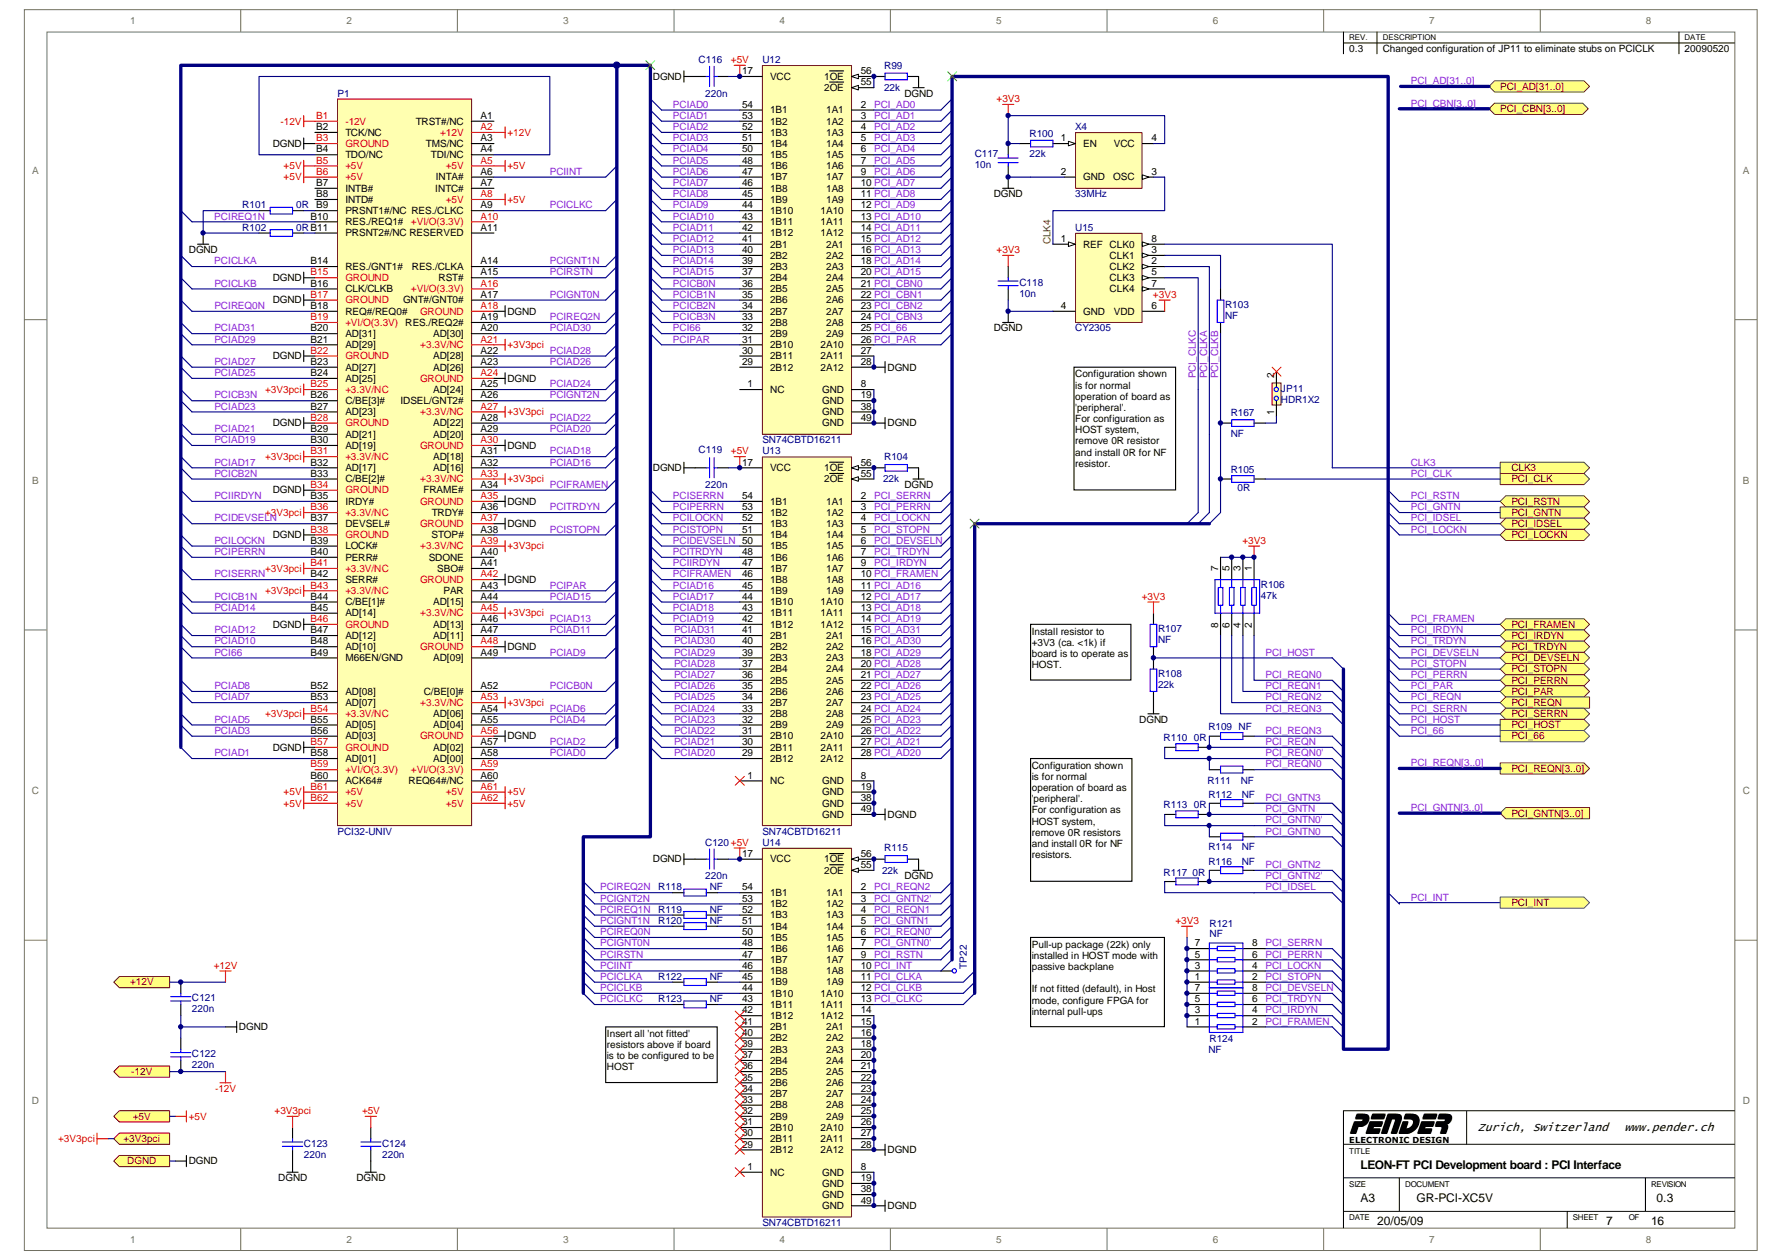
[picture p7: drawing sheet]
<svg xmlns="http://www.w3.org/2000/svg" width="297mm" height="210mm" viewBox="0 0 297 210" stroke-linecap="round" stroke-linejoin="round" font-family="sans-serif">
<defs><g id="words">
<text font-size="5" x="225" y="188.8">PENDER</text>
<g font-size="2">
<text x="246.3" y="188.4">Zurich, Switzerland</text>
<text x="270.8" y="188.4">www.pender.ch</text>
<text x="226.8" y="194.8">LEON-FT PCI Development board : PCI Interface</text>
<text x="226.8" y="200.3">A3</text>
<text x="236.1" y="200.3">GR-PCI-XC5V</text>
<text x="276.1" y="200.3">0.3</text>
<text x="229.6" y="204">20/05/09</text>
<text x="267.8" y="204">7</text>
<text x="275.2" y="204">16</text>
</g>
<g font-size="1.7" fill="#706f64">
<text x="21.7" y="4">1</text>
<text x="57.7" y="4">2</text>
<text x="93.8" y="4">3</text>
<text x="130" y="4">4</text>
<text x="166.1" y="4">5</text>
<text x="202.1" y="4">6</text>
<text x="238.2" y="4">7</text>
<text x="274.4" y="4">8</text>
<text x="5.4" y="28.9">A</text>
<text x="290.5" y="28.9">A</text>
<text x="5.4" y="80.6">B</text>
<text x="290.5" y="80.6">B</text>
<text x="5.3" y="132.2">C</text>
<text x="290.5" y="132.2">C</text>
<text x="5.3" y="183.9">D</text>
<text x="290.5" y="183.9">D</text>
<text x="21.7" y="207">1</text>
<text x="57.7" y="207">2</text>
<text x="93.8" y="207">3</text>
<text x="130" y="207">4</text>
<text x="166.1" y="207">5</text>
<text x="202.1" y="207">6</text>
<text x="238.2" y="207">7</text>
<text x="274.4" y="207">8</text>
</g>
<g font-size="1.7" fill="#000080">
<text x="116.5" y="10.5">C116</text>
<text x="127.1" y="10.5">U12</text>
<text x="147.4" y="11.4">R99</text>
<text x="56.3" y="16.1">P1</text>
<text x="117.6" y="16.1">220n</text>
<text x="147.4" y="15.2">22k</text>
<text x="171.6" y="22.8">R100</text>
<text x="179.2" y="21.7">X4</text>
<text x="162.5" y="26.2">C117</text>
<text x="162.5" y="28">10n</text>
<text x="171.6" y="26.2">22k</text>
<text x="40.4" y="34.7">R101</text>
<text x="49.4" y="34.7">0R</text>
<text x="179.2" y="32.9">33MHz</text>
<text x="40.4" y="38.4">R102</text>
<text x="49.4" y="38.4">0RB11</text>
<text x="179.2" y="38.4">U15</text>
<text x="169.9" y="47.6">C118</text>
<text x="169.9" y="49.4">10n</text>
<text x="204.2" y="51.3">R103</text>
<text x="204.2" y="53.2">NF</text>
<text x="179.2" y="55.2">CY2305</text>
<text x="213.5" y="65.3">JP11</text>
<text x="205.1" y="69.4">R167</text>
<text x="213.5" y="67.1">HDR1X2</text>
<text x="116.5" y="75.5">C119</text>
<text x="127.1" y="73.8">SN74CBTD16211</text>
<text x="127.1" y="75.7">U13</text>
<text x="147.4" y="76.6">R104</text>
<text x="205.1" y="72.7">NF</text>
<text x="117.6" y="81.3">220n</text>
<text x="147.2" y="80.3">22k</text>
<text x="205.1" y="78.9">R105</text>
<text x="206.3" y="81.8">0R</text>
<text x="210.2" y="97.9">R106</text>
<text x="210.2" y="99.7">47k</text>
<text x="193" y="105.3">R107</text>
<text x="193" y="107.2">NF</text>
<text x="193" y="112.8">R108</text>
<text x="193" y="114.6">22k</text>
<text x="194" y="123.4">R110 0R</text>
<text x="201.4" y="121.5">R109 NF</text>
<text x="201.2" y="130.6">R111</text>
<text x="206.8" y="130.6">NF</text>
<text x="194" y="134.6">R113 0R</text>
<text x="201.4" y="132.9">R112</text>
<text x="207" y="132.9">NF</text>
<text x="56.3" y="139">PCI32-UNIV</text>
<text x="117.6" y="140.9">C120 +5V</text>
<text x="127.1" y="139">SN74CBTD16211</text>
<text x="127.1" y="140.9">U14</text>
<text x="147.4" y="141.8">R115</text>
<text x="201.4" y="141.6">R114</text>
<text x="207" y="141.6">NF</text>
<text x="109.7" y="148.3">R118</text>
<text x="117.6" y="146.5">220n</text>
<text x="118.3" y="148.3">NF</text>
<text x="147" y="145.5">22k</text>
<text x="194" y="145.9">R117 0R</text>
<text x="201.4" y="144.1">R116</text>
<text x="207" y="144.1">NF</text>
<text x="109.7" y="152.1">R119</text>
<text x="109.7" y="153.9">R120</text>
<text x="118.3" y="152.1">NF</text>
<text x="118.3" y="153.9">NF</text>
<text x="201.6" y="154.5">R121</text>
<text x="161.2" y="161.4" transform="rotate(-90 161.2 161.4)">TP22</text>
<text x="201.6" y="156.2">NF</text>
<text x="32" y="166.8">C121</text>
<text x="109.7" y="167">R123</text>
<text x="109.7" y="163.2">R122</text>
<text x="118.3" y="167">NF</text>
<text x="118.3" y="163.2">NF</text>
<text x="32" y="168.7">220n</text>
<text x="201.6" y="173.7">R124</text>
<text x="32" y="176.1">C122</text>
<text x="32" y="178">220n</text>
<text x="201.4" y="175.3">NF</text>
<text x="50.7" y="191">C123</text>
<text x="63.7" y="191">C124</text>
<text x="50.7" y="192.9">220n</text>
<text x="63.7" y="192.9">220n</text>
<text x="127.1" y="204.2">SN74CBTD16211</text>
</g>
<g font-size="1.7" fill="#f00">
<text x="121.8" y="10.5">+5V</text>
<text x="166.1" y="17">+3V3</text>
<text x="46.8" y="20.7">-12V</text>
<text x="52.7" y="19.8">B1</text>
<text x="52.7" y="23.5">B3</text>
<text x="57.6" y="20.7">-12V</text>
<text x="73.4" y="22.6">+12V</text>
<text x="80.1" y="21.7">A2</text>
<text x="84.6" y="22.6">+12V</text>
<text x="47.3" y="28.2">+5V</text>
<text x="52.7" y="27.3">B5</text>
<text x="52.7" y="29.1">B6</text>
<text x="57.6" y="24.5">GROUND</text>
<text x="57.6" y="28.2">+5V</text>
<text x="74.3" y="28.2">+5V</text>
<text x="80.1" y="27.3">A5</text>
<text x="84.6" y="28.2">+5V</text>
<text x="47.3" y="30.1">+5V</text>
<text x="57.6" y="30.1">+5V</text>
<text x="74.3" y="33.8">+5V</text>
<text x="80.1" y="32.9">A8</text>
<text x="84.6" y="33.8">+5V</text>
<text x="68.5" y="37.5">+VI/O(3.3V)</text>
<text x="80.1" y="36.6">A10</text>
<text x="51.8" y="45.9">B15</text>
<text x="57.6" y="46.8">GROUND</text>
<text x="80.1" y="47.8">A16</text>
<text x="166.1" y="42.2">+3V3</text>
<text x="51.8" y="49.6">B17</text>
<text x="51.8" y="53.3">B19</text>
<text x="57.6" y="50.5">GROUND</text>
<text x="68.5" y="48.7">+VI/O(3.3V)</text>
<text x="70" y="52.4">GROUND</text>
<text x="80.1" y="51.5">A18</text>
<text x="192.2" y="49.6">+3V3</text>
<text x="51.8" y="58.9">B22</text>
<text x="57.6" y="54.3">+VI/O(3.3V)</text>
<text x="57.6" y="59.9">GROUND</text>
<text x="70.1" y="58">+3.3V/NC</text>
<text x="80.1" y="57.1">A21</text>
<text x="84.6" y="58">+3V3pci</text>
<text x="44.2" y="65.4">+3V3pci</text>
<text x="51.8" y="64.5">B25</text>
<text x="57.6" y="65.4">+3.3V/NC</text>
<text x="70" y="63.6">GROUND</text>
<text x="80.1" y="62.7">A24</text>
<text x="51.8" y="70.1">B28</text>
<text x="57.6" y="71">GROUND</text>
<text x="70.1" y="69.2">+3.3V/NC</text>
<text x="80.1" y="68.2">A27</text>
<text x="84.6" y="69.2">+3V3pci</text>
<text x="44.2" y="76.6">+3V3pci</text>
<text x="51.8" y="75.7">B31</text>
<text x="57.6" y="76.6">+3.3V/NC</text>
<text x="70" y="74.8">GROUND</text>
<text x="80.1" y="73.8">A30</text>
<text x="121.8" y="75.7">+5V</text>
<text x="51.8" y="81.3">B34</text>
<text x="57.6" y="82.2">GROUND</text>
<text x="70.1" y="80.3">+3.3V/NC</text>
<text x="80.1" y="83.1">A35</text>
<text x="80.1" y="79.4">A33</text>
<text x="84.6" y="80.3">+3V3pci</text>
<text x="44.2" y="85.9">+3V3pci</text>
<text x="51.8" y="85">B36</text>
<text x="51.8" y="88.7">B38</text>
<text x="57.6" y="85.9">+3.3V/NC</text>
<text x="57.6" y="89.7">GROUND</text>
<text x="70" y="84.1">GROUND</text>
<text x="70" y="87.8">GROUND</text>
<text x="80.1" y="86.9">A37</text>
<text x="44.2" y="95.2">+3V3pci</text>
<text x="51.8" y="94.3">B41</text>
<text x="57.6" y="95.2">+3.3V/NC</text>
<text x="70.1" y="91.5">+3.3V/NC</text>
<text x="80.1" y="90.6">A39</text>
<text x="84.6" y="91.5">+3V3pci</text>
<text x="207.1" y="90.6">+3V3</text>
<text x="44.2" y="99">+3V3pci</text>
<text x="51.8" y="98">B43</text>
<text x="57.6" y="99">+3.3V/NC</text>
<text x="70" y="97.1">GROUND</text>
<text x="80.1" y="96.2">A42</text>
<text x="80.1" y="101.8">A45</text>
<text x="190.3" y="99.9">+3V3</text>
<text x="51.8" y="103.6">B46</text>
<text x="57.6" y="104.6">GROUND</text>
<text x="70.1" y="102.7">+3.3V/NC</text>
<text x="80.1" y="107.4">A48</text>
<text x="84.6" y="102.7">+3V3pci</text>
<text x="70" y="108.3">GROUND</text>
<text x="44.2" y="119.5">+3V3pci</text>
<text x="51.8" y="118.5">B54</text>
<text x="57.6" y="119.5">+3.3V/NC</text>
<text x="70.1" y="117.6">+3.3V/NC</text>
<text x="80.1" y="116.7">A53</text>
<text x="84.6" y="117.6">+3V3pci</text>
<text x="51.8" y="124.1">B57</text>
<text x="57.6" y="125.1">GROUND</text>
<text x="70" y="123.2">GROUND</text>
<text x="80.1" y="122.3">A56</text>
<text x="51.8" y="127.8">B59</text>
<text x="51.8" y="131.6">B61</text>
<text x="57.6" y="128.8">+VI/O(3.3V)</text>
<text x="68.5" y="128.8">+VI/O(3.3V)</text>
<text x="80.1" y="127.8">A59</text>
<text x="80.1" y="131.6">A61</text>
<text x="47.3" y="132.5">+5V</text>
<text x="47.3" y="134.4">+5V</text>
<text x="51.8" y="133.4">B62</text>
<text x="57.6" y="132.5">+5V</text>
<text x="57.6" y="134.4">+5V</text>
<text x="74.3" y="132.5">+5V</text>
<text x="74.3" y="134.4">+5V</text>
<text x="80.1" y="133.4">A62</text>
<text x="84.6" y="132.5">+5V</text>
<text x="84.6" y="134.4">+5V</text>
<text x="195.9" y="153.9">+3V3</text>
<text x="35.6" y="161.4">+12V</text>
<text x="35.9" y="181.9">-12V</text>
<text x="45.8" y="185.6">+3V3pci</text>
<text x="60.4" y="185.6">+5V</text>
<text x="9.7" y="190.2">+3V3pci</text>
<text x="31.5" y="186.5">+5V</text>
</g>
<g font-size="1.7">
<text x="224.9" y="8.6">0.3</text>
<text x="230.5" y="8.6">Changed configuration of JP11 to eliminate stubs on PCICLK</text>
<text x="280.8" y="8.6">20090520</text>
<text x="108.8" y="13.3">DGND</text>
<text x="123.7" y="12.4">17</text>
<text x="123.7" y="17.9">54</text>
<text x="128.4" y="13.3">VCC</text>
<text x="137.4" y="15.2">2OE</text>
<text x="137.4" y="13.3">1OE</text>
<text x="143.5" y="14.2">55</text>
<text x="143.5" y="12.4">56</text>
<text x="143.5" y="17.9">2</text>
<text x="150.7" y="16.1">DGND</text>
<text x="52.7" y="21.7">B2</text>
<text x="57.6" y="22.6">TCK/NC</text>
<text x="69.3" y="20.7">TRST#/NC</text>
<text x="80.1" y="19.8">A1</text>
<text x="80.1" y="23.5">A3</text>
<text x="123.7" y="19.8">53</text>
<text x="123.7" y="21.7">52</text>
<text x="123.7" y="23.5">51</text>
<text x="128.4" y="18.9">1B1</text>
<text x="128.4" y="20.7">1B2</text>
<text x="128.4" y="22.6">1B3</text>
<text x="137.7" y="18.9">1A1</text>
<text x="137.7" y="20.7">1A2</text>
<text x="137.7" y="22.6">1A3</text>
<text x="143.5" y="19.8">3</text>
<text x="143.5" y="21.7">4</text>
<text x="143.5" y="23.5">5</text>
<text x="176.8" y="23.5">1</text>
<text x="191.9" y="23.5">4</text>
<text x="45.5" y="24.5">DGND</text>
<text x="52.7" y="25.4">B4</text>
<text x="57.6" y="26.3">TDO/NC</text>
<text x="71" y="24.5">TMS/NC</text>
<text x="71.8" y="26.3">TDI/NC</text>
<text x="80.1" y="25.4">A4</text>
<text x="80.1" y="29.1">A6</text>
<text x="123.7" y="25.4">50</text>
<text x="123.7" y="27.3">48</text>
<text x="123.7" y="29.1">47</text>
<text x="128.4" y="24.5">1B4</text>
<text x="128.4" y="26.3">1B5</text>
<text x="128.4" y="28.2">1B6</text>
<text x="137.7" y="24.5">1A4</text>
<text x="137.7" y="26.3">1A5</text>
<text x="137.7" y="28.2">1A6</text>
<text x="143.5" y="25.4">6</text>
<text x="143.5" y="27.3">7</text>
<text x="143.5" y="29.1">9</text>
<text x="176.8" y="29.1">2</text>
<text x="180.5" y="24.5">EN</text>
<text x="185.7" y="24.5">VCC</text>
<text x="191.9" y="29.1">3</text>
<text x="52.7" y="31">B7</text>
<text x="52.7" y="32.9">B8</text>
<text x="52.7" y="34.7">B9</text>
<text x="57.6" y="31.9">INTB#</text>
<text x="57.6" y="33.8">INTD#</text>
<text x="57.6" y="35.6">PRSNT1#/NC RES./CLKC</text>
<text x="72.6" y="31.9">INTC#</text>
<text x="72.6" y="30.1">INTA#</text>
<text x="80.1" y="31">A7</text>
<text x="80.1" y="34.7">A9</text>
<text x="123.7" y="31">46</text>
<text x="123.7" y="32.9">45</text>
<text x="123.7" y="34.7">44</text>
<text x="128.4" y="30.1">1B7</text>
<text x="128.4" y="31.9">1B8</text>
<text x="128.4" y="33.8">1B9</text>
<text x="128.4" y="35.6">1B10</text>
<text x="136.8" y="35.6">1A10</text>
<text x="137.7" y="30.1">1A7</text>
<text x="137.7" y="31.9">1A8</text>
<text x="137.7" y="33.8">1A9</text>
<text x="143.5" y="34.7">12 PCI_AD9</text>
<text x="143.5" y="31">10 PCI_AD7</text>
<text x="143.5" y="32.9">11 PCI_AD8</text>
<text x="165.6" y="32.9">DGND</text>
<text x="180.5" y="30.1">GND</text>
<text x="185.5" y="30.1">OSC</text>
<text x="51.8" y="36.6">B10</text>
<text x="57.6" y="37.5">RES./REQ1#</text>
<text x="57.6" y="39.4">PRSNT2#/NC RESERVED</text>
<text x="80.1" y="38.4">A11</text>
<text x="123.7" y="36.6">43</text>
<text x="123.7" y="38.4">42</text>
<text x="123.7" y="40.3">41</text>
<text x="128.4" y="37.5">1B11</text>
<text x="128.4" y="39.4">1B12</text>
<text x="128.4" y="41.2">2B1</text>
<text x="136.8" y="37.5">1A11</text>
<text x="136.8" y="39.4">1A12</text>
<text x="137.7" y="41.2">2A1</text>
<text x="143.5" y="36.6">13 PCI_AD10</text>
<text x="143.5" y="38.4">14 PCI_AD11</text>
<text x="143.5" y="40.3">15 PCI_AD12</text>
<text x="176.8" y="40.3">1</text>
<text x="180.5" y="41.2">REF CLK0</text>
<text x="191.9" y="40.3">8</text>
<text x="31.5" y="42.2">DGND</text>
<text x="45.5" y="46.8">DGND</text>
<text x="51.8" y="44">B14</text>
<text x="51.8" y="47.8">B16</text>
<text x="57.6" y="45">RES./GNT1#</text>
<text x="68.7" y="45">RES./CLKA</text>
<text x="73.1" y="46.8">RST#</text>
<text x="80.1" y="44">A14</text>
<text x="80.1" y="45.9">A15</text>
<text x="123.7" y="42.2">40</text>
<text x="123.7" y="44">39</text>
<text x="123.7" y="45.9">37</text>
<text x="123.7" y="47.8">36</text>
<text x="128.4" y="43.1">2B2</text>
<text x="128.4" y="45">2B3</text>
<text x="128.4" y="46.8">2B4</text>
<text x="137.7" y="43.1">2A2</text>
<text x="137.7" y="45">2A3</text>
<text x="137.7" y="46.8">2A4</text>
<text x="143.5" y="42.2">16 PCI_AD13</text>
<text x="143.5" y="44">18 PCI_AD14</text>
<text x="143.5" y="45.9">20 PCI_AD15</text>
<text x="143.5" y="47.8">21 PCI_CBN0</text>
<text x="185" y="43.1">CLK1</text>
<text x="185" y="45">CLK2</text>
<text x="185" y="46.8">CLK3</text>
<text x="191.9" y="42.2">3</text>
<text x="191.9" y="44">2</text>
<text x="191.9" y="45.9">5</text>
<text x="191.9" y="47.8">7</text>
<text x="45.5" y="50.5">DGND</text>
<text x="51.8" y="51.5">B18</text>
<text x="57.6" y="48.7">CLK/CLKB</text>
<text x="57.6" y="52.4">REQ#/REQ0#</text>
<text x="67.2" y="50.5">GNT#/GNT0#</text>
<text x="80.1" y="49.6">A17</text>
<text x="80.1" y="53.3">A19</text>
<text x="84.6" y="52.4">DGND</text>
<text x="123.7" y="49.6">35</text>
<text x="123.7" y="51.5">34</text>
<text x="123.7" y="53.3">33</text>
<text x="128.4" y="48.7">2B5</text>
<text x="128.4" y="50.5">2B6</text>
<text x="128.4" y="52.4">2B7</text>
<text x="137.7" y="48.7">2A5</text>
<text x="137.7" y="50.5">2A6</text>
<text x="137.7" y="52.4">2A7</text>
<text x="143.5" y="49.6">22 PCI_CBN1</text>
<text x="143.5" y="51.5">23 PCI_CBN2</text>
<text x="143.5" y="53.3">24 PCI_CBN3</text>
<text x="176.8" y="51.5">4</text>
<text x="180.5" y="52.4">GND</text>
<text x="185" y="48.7">CLK4</text>
<text x="185.7" y="52.4">VDD</text>
<text x="191.9" y="51.5">6</text>
<text x="45.5" y="59.9">DGND</text>
<text x="51.8" y="55.2">B20</text>
<text x="51.8" y="57.1">B21</text>
<text x="57.6" y="56.1">AD[31]</text>
<text x="57.6" y="58">AD[29]</text>
<text x="67.6" y="54.3">RES./REQ2#</text>
<text x="72.2" y="56.1">AD[30]</text>
<text x="72.2" y="59.9">AD[28]</text>
<text x="80.1" y="55.2">A20</text>
<text x="80.1" y="58.9">A22</text>
<text x="123.7" y="55.2">32</text>
<text x="123.7" y="57.1">31</text>
<text x="123.7" y="58.9">30</text>
<text x="128.4" y="54.3">2B8</text>
<text x="128.4" y="56.1">2B9</text>
<text x="128.4" y="58">2B10</text>
<text x="128.4" y="59.9">2B11</text>
<text x="136.8" y="58">2A10</text>
<text x="136.8" y="59.9">2A11</text>
<text x="137.7" y="54.3">2A8</text>
<text x="137.7" y="56.1">2A9</text>
<text x="143.5" y="57.1">26 PCI_PAR</text>
<text x="143.5" y="58.9">27</text>
<text x="143.5" y="55.2">25 PCI_66</text>
<text x="165.6" y="55.2">DGND</text>
<text x="51.8" y="60.8">B23</text>
<text x="51.8" y="62.7">B24</text>
<text x="57.6" y="61.7">AD[27]</text>
<text x="57.6" y="63.6">AD[25]</text>
<text x="72.2" y="61.7">AD[26]</text>
<text x="72.2" y="65.4">AD[24]</text>
<text x="80.1" y="60.8">A23</text>
<text x="80.1" y="64.5">A25</text>
<text x="84.6" y="63.6">DGND</text>
<text x="123.7" y="60.8">29</text>
<text x="124.6" y="64.5">1</text>
<text x="128.4" y="61.7">2B12</text>
<text x="128.4" y="65.4">NC</text>
<text x="136.8" y="61.7">2A12</text>
<text x="137" y="65.4">GND</text>
<text x="143.5" y="60.8">28</text>
<text x="143.5" y="64.5">8</text>
<text x="148" y="61.7">DGND</text>
<text x="179.2" y="62.9">Configuration shown</text>
<text x="179.2" y="64.7">is for normal</text>
<text x="212.4" y="63" transform="rotate(-90 212.4 63)">2</text>
<text x="45.5" y="71">DGND</text>
<text x="51.8" y="66.4">B26</text>
<text x="51.8" y="68.2">B27</text>
<text x="51.8" y="72">B29</text>
<text x="57.6" y="67.3">C/BE[3]#</text>
<text x="57.6" y="69.2">AD[23]</text>
<text x="66.8" y="67.3">IDSEL/GNT2#</text>
<text x="72.2" y="71">AD[22]</text>
<text x="80.1" y="66.4">A26</text>
<text x="80.1" y="70.1">A28</text>
<text x="80.1" y="72">A29</text>
<text x="137" y="67.3">GND</text>
<text x="137" y="69.2">GND</text>
<text x="137" y="71">GND</text>
<text x="143.5" y="66.4">19</text>
<text x="143.5" y="68.2">38</text>
<text x="143.5" y="70.1">49</text>
<text x="148" y="71">DGND</text>
<text x="179.2" y="66.6">operation of board as</text>
<text x="179.2" y="68.5">'peripheral'.</text>
<text x="179.2" y="70.3">For configuration as</text>
<text x="212.4" y="69.2" transform="rotate(-90 212.4 69.2)">1</text>
<text x="51.8" y="73.8">B30</text>
<text x="51.8" y="77.6">B32</text>
<text x="57.6" y="72.9">AD[21]</text>
<text x="57.6" y="74.8">AD[19]</text>
<text x="72.2" y="72.9">AD[20]</text>
<text x="72.2" y="76.6">AD[18]</text>
<text x="80.1" y="75.7">A31</text>
<text x="80.1" y="77.6">A32</text>
<text x="84.6" y="74.8">DGND</text>
<text x="123.7" y="77.6">17</text>
<text x="143.5" y="77.6">56</text>
<text x="179.2" y="72.2">HOST system,</text>
<text x="179.2" y="74">remove 0R resistor</text>
<text x="179.2" y="75.9">and install 0R for NF</text>
<text x="179.2" y="77.8">resistor.</text>
<text x="45.5" y="82.2">DGND</text>
<text x="51.8" y="79.4">B33</text>
<text x="51.8" y="83.1">B35</text>
<text x="57.6" y="78.5">AD[17]</text>
<text x="57.6" y="80.3">C/BE[2]#</text>
<text x="70.6" y="82.2">FRAME#</text>
<text x="72.2" y="78.5">AD[16]</text>
<text x="80.1" y="81.3">A34</text>
<text x="108.8" y="78.5">DGND</text>
<text x="123.7" y="83.1">54</text>
<text x="128.4" y="78.5">VCC</text>
<text x="137.4" y="80.3">2OE</text>
<text x="137.4" y="78.5">1OE</text>
<text x="143.5" y="79.4">55</text>
<text x="143.5" y="83.1">2</text>
<text x="150.7" y="81.3">DGND</text>
<text x="45.5" y="89.7">DGND</text>
<text x="51.8" y="86.9">B37</text>
<text x="57.6" y="84.1">IRDY#</text>
<text x="57.6" y="87.8">DEVSEL#</text>
<text x="71.9" y="89.7">STOP#</text>
<text x="72" y="85.9">TRDY#</text>
<text x="80.1" y="88.7">A38</text>
<text x="80.1" y="85">A36</text>
<text x="84.6" y="84.1">DGND</text>
<text x="84.6" y="87.8">DGND</text>
<text x="123.7" y="85">53</text>
<text x="123.7" y="86.9">52</text>
<text x="123.7" y="88.7">51</text>
<text x="128.4" y="84.1">1B1</text>
<text x="128.4" y="85.9">1B2</text>
<text x="128.4" y="87.8">1B3</text>
<text x="128.4" y="89.7">1B4</text>
<text x="137.7" y="84.1">1A1</text>
<text x="137.7" y="85.9">1A2</text>
<text x="137.7" y="87.8">1A3</text>
<text x="137.7" y="89.7">1A4</text>
<text x="143.5" y="85">3</text>
<text x="143.5" y="86.9">4</text>
<text x="143.5" y="88.7">5</text>
<text x="51.8" y="90.6">B39</text>
<text x="51.8" y="92.5">B40</text>
<text x="57.6" y="91.5">LOCK#</text>
<text x="57.6" y="93.4">PERR#</text>
<text x="71.5" y="93.4">SDONE</text>
<text x="72.9" y="95.2">SBO#</text>
<text x="80.1" y="92.5">A40</text>
<text x="80.1" y="94.3">A41</text>
<text x="123.7" y="92.5">48</text>
<text x="123.7" y="94.3">47</text>
<text x="128.4" y="91.5">1B5</text>
<text x="128.4" y="93.4">1B6</text>
<text x="128.4" y="95.2">1B7</text>
<text x="137.7" y="91.5">1A5</text>
<text x="137.7" y="93.4">1A6</text>
<text x="137.7" y="95.2">1A7</text>
<text x="143.5" y="90.6">6</text>
<text x="143.5" y="92.5">7</text>
<text x="143.5" y="94.3">9</text>
<text x="203.1" y="95.1" transform="rotate(-90 203.1 95.1)">7</text>
<text x="204.9" y="95.1" transform="rotate(-90 204.9 95.1)">5</text>
<text x="206.8" y="95.1" transform="rotate(-90 206.8 95.1)">3</text>
<text x="208.7" y="95.1" transform="rotate(-90 208.7 95.1)">1</text>
<text x="51.8" y="96.2">B42</text>
<text x="51.8" y="99.9">B44</text>
<text x="51.8" y="101.8">B45</text>
<text x="57.6" y="97.1">SERR#</text>
<text x="57.6" y="100.8">C/BE[1]#</text>
<text x="72.2" y="100.8">AD[15]</text>
<text x="73.9" y="99">PAR</text>
<text x="80.1" y="99.9">A44</text>
<text x="80.1" y="98">A43</text>
<text x="84.6" y="97.1">DGND</text>
<text x="123.7" y="96.2">46</text>
<text x="123.7" y="98">45</text>
<text x="123.7" y="99.9">44</text>
<text x="123.7" y="101.8">43</text>
<text x="128.4" y="97.1">1B8</text>
<text x="128.4" y="99">1B9</text>
<text x="128.4" y="100.8">1B10</text>
<text x="136.8" y="100.8">1A10</text>
<text x="137.7" y="97.1">1A8</text>
<text x="137.7" y="99">1A9</text>
<text x="143.5" y="99.9">12 PCI_AD17</text>
<text x="143.5" y="101.8">13 PCI_AD18</text>
<text x="143.5" y="96.2">10 PCI_FRAMEN</text>
<text x="143.5" y="98">11 PCI_AD16</text>
<text x="45.5" y="104.6">DGND</text>
<text x="51.8" y="105.5">B47</text>
<text x="51.8" y="107.4">B48</text>
<text x="57.6" y="102.7">AD[14]</text>
<text x="57.6" y="106.4">AD[12]</text>
<text x="72.2" y="104.6">AD[13]</text>
<text x="72.2" y="106.4">AD[11]</text>
<text x="80.1" y="103.6">A46</text>
<text x="80.1" y="105.5">A47</text>
<text x="123.7" y="103.6">42</text>
<text x="123.7" y="105.5">41</text>
<text x="123.7" y="107.4">40</text>
<text x="128.4" y="102.7">1B11</text>
<text x="128.4" y="104.6">1B12</text>
<text x="128.4" y="106.4">2B1</text>
<text x="136.8" y="102.7">1A11</text>
<text x="136.8" y="104.6">1A12</text>
<text x="137.7" y="106.4">2A1</text>
<text x="143.5" y="103.6">14 PCI_AD19</text>
<text x="143.5" y="105.5">15 PCI_AD31</text>
<text x="143.5" y="107.4">16 PCI_AD30</text>
<text x="172" y="105.7">Install resistor to</text>
<text x="172" y="107.6">+3V3 (ca. &lt;1k) if</text>
<text x="203.1" y="104.6" transform="rotate(-90 203.1 104.6)">8</text>
<text x="204.9" y="104.6" transform="rotate(-90 204.9 104.6)">6</text>
<text x="206.8" y="104.6" transform="rotate(-90 206.8 104.6)">4</text>
<text x="208.7" y="104.6" transform="rotate(-90 208.7 104.6)">2</text>
<text x="51.8" y="109.2">B49</text>
<text x="57.6" y="108.3">AD[10]</text>
<text x="57.6" y="110.2">M66EN/GND</text>
<text x="72.2" y="110.2">AD[09]</text>
<text x="80.1" y="109.2">A49</text>
<text x="84.6" y="108.3">DGND</text>
<text x="123.7" y="109.2">39</text>
<text x="123.7" y="111.1">37</text>
<text x="123.7" y="112.9">36</text>
<text x="128.4" y="108.3">2B2</text>
<text x="128.4" y="110.2">2B3</text>
<text x="128.4" y="112">2B4</text>
<text x="128.4" y="113.9">2B5</text>
<text x="137.7" y="108.3">2A2</text>
<text x="137.7" y="110.2">2A3</text>
<text x="137.7" y="112">2A4</text>
<text x="137.7" y="113.9">2A5</text>
<text x="143.5" y="109.2">18 PCI_AD29</text>
<text x="143.5" y="111.1">20 PCI_AD28</text>
<text x="143.5" y="112.9">21 PCI_AD27</text>
<text x="172" y="109.4">board is to operate as</text>
<text x="172" y="111.3">HOST.</text>
<text x="51.8" y="114.8">B52</text>
<text x="51.8" y="116.7">B53</text>
<text x="57.6" y="115.7">AD[08]</text>
<text x="57.6" y="117.6">AD[07]</text>
<text x="70.7" y="115.7">C/BE[0]#</text>
<text x="72.2" y="119.5">AD[06]</text>
<text x="80.1" y="114.8">A52</text>
<text x="80.1" y="118.5">A54</text>
<text x="123.7" y="114.8">35</text>
<text x="123.7" y="116.7">34</text>
<text x="123.7" y="118.5">33</text>
<text x="128.4" y="115.7">2B6</text>
<text x="128.4" y="117.6">2B7</text>
<text x="128.4" y="119.5">2B8</text>
<text x="137.7" y="115.7">2A6</text>
<text x="137.7" y="117.6">2A7</text>
<text x="137.7" y="119.5">2A8</text>
<text x="143.5" y="114.8">22 PCI_AD26</text>
<text x="143.5" y="116.7">23 PCI_AD25</text>
<text x="143.5" y="118.5">24 PCI_AD24</text>
<text x="45.5" y="125.1">DGND</text>
<text x="51.8" y="120.4">B55</text>
<text x="51.8" y="122.3">B56</text>
<text x="51.8" y="126">B58</text>
<text x="57.6" y="121.3">AD[05]</text>
<text x="57.6" y="123.2">AD[03]</text>
<text x="72.2" y="121.3">AD[04]</text>
<text x="72.2" y="125.1">AD[02]</text>
<text x="80.1" y="120.4">A55</text>
<text x="80.1" y="124.1">A57</text>
<text x="80.1" y="126">A58</text>
<text x="84.6" y="123.2">DGND</text>
<text x="123.7" y="120.4">32</text>
<text x="123.7" y="122.3">31</text>
<text x="123.7" y="124.1">30</text>
<text x="123.7" y="126">29</text>
<text x="128.4" y="121.3">2B9</text>
<text x="128.4" y="123.2">2B10</text>
<text x="128.4" y="125.1">2B11</text>
<text x="136.8" y="123.2">2A10</text>
<text x="136.8" y="125.1">2A11</text>
<text x="137.7" y="121.3">2A9</text>
<text x="143.5" y="122.3">26 PCI_AD22</text>
<text x="143.5" y="124.1">27 PCI_AD21</text>
<text x="143.5" y="126">28 PCI_AD20</text>
<text x="143.5" y="120.4">25 PCI_AD23</text>
<text x="189.9" y="120.4">DGND</text>
<text x="51.8" y="129.7">B60</text>
<text x="57.6" y="126.9">AD[01]</text>
<text x="57.6" y="130.6">ACK64#</text>
<text x="68.1" y="130.6">REQ64#/NC</text>
<text x="72.2" y="126.9">AD[00]</text>
<text x="80.1" y="129.7">A60</text>
<text x="124.6" y="129.7">1</text>
<text x="128.4" y="126.9">2B12</text>
<text x="128.4" y="130.6">NC</text>
<text x="136.8" y="126.9">2A12</text>
<text x="137" y="130.6">GND</text>
<text x="143.5" y="129.7">8</text>
<text x="143.5" y="131.6">19</text>
<text x="172" y="128.1">Configuration shown</text>
<text x="172" y="129.9">is for normal</text>
<text x="172" y="131.8">operation of board as</text>
<text x="137" y="132.5">GND</text>
<text x="137" y="134.4">GND</text>
<text x="137" y="136.2">GND</text>
<text x="143.5" y="133.4">38</text>
<text x="143.5" y="135.3">49</text>
<text x="148" y="136.2">DGND</text>
<text x="172" y="133.6">'peripheral'.</text>
<text x="172" y="135.5">For configuration as</text>
<text x="172" y="137.4">HOST system,</text>
<text x="108.8" y="143.7">DGND</text>
<text x="123.7" y="142.7">17</text>
<text x="128.4" y="143.7">VCC</text>
<text x="137.4" y="143.7">1OE</text>
<text x="143.5" y="142.7">56</text>
<text x="172" y="139.2">remove 0R resistors</text>
<text x="172" y="141.1">and install 0R for NF</text>
<text x="172" y="143">resistors.</text>
<text x="123.7" y="148.3">54</text>
<text x="128.4" y="149.3">1B1</text>
<text x="137.4" y="145.5">2OE</text>
<text x="137.7" y="149.3">1A1</text>
<text x="143.5" y="144.6">55</text>
<text x="143.5" y="148.3">2</text>
<text x="150.7" y="146.5">DGND</text>
<text x="123.7" y="150.2">53</text>
<text x="123.7" y="152.1">52</text>
<text x="123.7" y="153.9">51</text>
<text x="123.7" y="155.8">50</text>
<text x="128.4" y="151.1">1B2</text>
<text x="128.4" y="153">1B3</text>
<text x="128.4" y="154.9">1B4</text>
<text x="137.7" y="151.1">1A2</text>
<text x="137.7" y="153">1A3</text>
<text x="137.7" y="154.9">1A4</text>
<text x="143.5" y="150.2">3</text>
<text x="143.5" y="152.1">4</text>
<text x="143.5" y="153.9">5</text>
<text x="143.5" y="155.8">6</text>
<text x="123.7" y="157.6">48</text>
<text x="123.7" y="159.5">47</text>
<text x="123.7" y="161.4">46</text>
<text x="128.4" y="156.7">1B5</text>
<text x="128.4" y="158.6">1B6</text>
<text x="128.4" y="160.4">1B7</text>
<text x="137.7" y="156.7">1A5</text>
<text x="137.7" y="158.6">1A6</text>
<text x="137.7" y="160.4">1A7</text>
<text x="143.5" y="157.6">7</text>
<text x="143.5" y="159.5">9</text>
<text x="143.5" y="161.4">10 PCI_INT</text>
<text x="172" y="157.9">Pull-up package (22k) only</text>
<text x="172" y="159.7">installed in HOST mode with</text>
<text x="172" y="161.6">passive backplane</text>
<text x="199.2" y="161.4">3</text>
<text x="199.2" y="159.5">5</text>
<text x="199.2" y="157.6">7</text>
<text x="208.7" y="161.4">4</text>
<text x="208.7" y="159.5">6</text>
<text x="208.7" y="157.6">8</text>
<text x="123.7" y="163.2">45</text>
<text x="123.7" y="165.1">44</text>
<text x="123.7" y="167">43</text>
<text x="128.4" y="162.3">1B8</text>
<text x="128.4" y="164.2">1B9</text>
<text x="128.4" y="166">1B10</text>
<text x="128.4" y="167.9">1B11</text>
<text x="136.8" y="166">1A10</text>
<text x="136.8" y="167.9">1A11</text>
<text x="137.7" y="162.3">1A8</text>
<text x="137.7" y="164.2">1A9</text>
<text x="143.5" y="165.1">12 PCI_CLKB</text>
<text x="143.5" y="167">13 PCI_CLKC</text>
<text x="143.5" y="163.2">11 PCI_CLKA</text>
<text x="172" y="165.3">If not fitted (default), in Host</text>
<text x="172" y="167.2">mode, configure FPGA for</text>
<text x="199.2" y="163.2">1</text>
<text x="199.2" y="167">5</text>
<text x="199.2" y="165.1">7</text>
<text x="208.7" y="163.2">2</text>
<text x="208.7" y="167">6</text>
<text x="208.7" y="165.1">8</text>
<text x="39.8" y="171.6">DGND</text>
<text x="101.2" y="172.7">Insert all 'not fitted'</text>
<text x="123.7" y="168.8">42</text>
<text x="123.7" y="170.7">41</text>
<text x="123.7" y="172.6">40</text>
<text x="128.4" y="169.8">1B12</text>
<text x="128.4" y="171.6">2B1</text>
<text x="128.4" y="173.5">2B2</text>
<text x="136.8" y="169.8">1A12</text>
<text x="137.7" y="171.6">2A1</text>
<text x="137.7" y="173.5">2A2</text>
<text x="143.5" y="168.8">14</text>
<text x="143.5" y="170.7">15</text>
<text x="143.5" y="172.6">16</text>
<text x="172" y="169">internal pull-ups</text>
<text x="199.2" y="170.7">1</text>
<text x="199.2" y="168.8">3</text>
<text x="208.7" y="170.7">2</text>
<text x="208.7" y="168.8">4</text>
<text x="101.2" y="174.6">resistors above if board</text>
<text x="101.2" y="176.4">is to be configured to be</text>
<text x="101.2" y="178.3">HOST</text>
<text x="123.7" y="174.4">39</text>
<text x="123.7" y="176.3">37</text>
<text x="123.7" y="178.1">36</text>
<text x="128.4" y="175.3">2B3</text>
<text x="128.4" y="177.2">2B4</text>
<text x="128.4" y="179.1">2B5</text>
<text x="137.7" y="175.3">2A3</text>
<text x="137.7" y="177.2">2A4</text>
<text x="137.7" y="179.1">2A5</text>
<text x="143.5" y="174.4">18</text>
<text x="143.5" y="176.3">20</text>
<text x="143.5" y="178.1">21</text>
<text x="123.7" y="180">35</text>
<text x="123.7" y="181.9">34</text>
<text x="123.7" y="183.7">33</text>
<text x="123.7" y="185.6">32</text>
<text x="128.4" y="180.9">2B6</text>
<text x="128.4" y="182.8">2B7</text>
<text x="128.4" y="184.7">2B8</text>
<text x="137.7" y="180.9">2A6</text>
<text x="137.7" y="182.8">2A7</text>
<text x="137.7" y="184.7">2A8</text>
<text x="143.5" y="180">22</text>
<text x="143.5" y="181.9">23</text>
<text x="143.5" y="183.7">24</text>
<text x="143.5" y="185.6">25</text>
<text x="123.7" y="187.5">31</text>
<text x="123.7" y="189.3">30</text>
<text x="123.7" y="191.2">29</text>
<text x="128.4" y="186.5">2B9</text>
<text x="128.4" y="188.4">2B10</text>
<text x="128.4" y="190.2">2B11</text>
<text x="136.8" y="188.4">2A10</text>
<text x="136.8" y="190.2">2A11</text>
<text x="137.7" y="186.5">2A9</text>
<text x="143.5" y="187.5">26</text>
<text x="143.5" y="189.3">27</text>
<text x="143.5" y="191.2">28</text>
<text x="31.5" y="194">DGND</text>
<text x="46.4" y="196.8">DGND</text>
<text x="59.4" y="196.8">DGND</text>
<text x="124.6" y="194.9">1</text>
<text x="128.4" y="192.1">2B12</text>
<text x="128.4" y="195.8">NC</text>
<text x="136.8" y="192.1">2A12</text>
<text x="137" y="195.8">GND</text>
<text x="137" y="197.7">GND</text>
<text x="143.5" y="194.9">8</text>
<text x="143.5" y="196.8">19</text>
<text x="148" y="192.1">DGND</text>
<text x="137" y="199.6">GND</text>
<text x="137" y="201.4">GND</text>
<text x="143.5" y="198.6">38</text>
<text x="143.5" y="200.5">49</text>
<text x="148" y="201.4">DGND</text>
</g>
<g font-size="1.7" fill="#8a20db">
<text x="112.1" y="17.9">PCIAD0</text>
<text x="145.7" y="17.9">PCI_AD0</text>
<text x="235.2" y="14.1">PCI_AD[31..0]</text>
<text x="235.2" y="17.8">PCI_CBN[3..0]</text>
<text x="112.1" y="19.8">PCIAD1</text>
<text x="112.1" y="21.7">PCIAD2</text>
<text x="112.1" y="23.5">PCIAD3</text>
<text x="145.7" y="19.8">PCI_AD1</text>
<text x="145.7" y="21.7">PCI_AD2</text>
<text x="145.7" y="23.5">PCI_AD3</text>
<text x="91.6" y="29.1">PCIINT</text>
<text x="112.1" y="25.4">PCIAD4</text>
<text x="112.1" y="27.3">PCIAD5</text>
<text x="112.1" y="29.1">PCIAD6</text>
<text x="145.7" y="25.4">PCI_AD4</text>
<text x="145.7" y="27.3">PCI_AD5</text>
<text x="145.7" y="29.1">PCI_AD6</text>
<text x="91.6" y="34.7">PCICLKC</text>
<text x="112.1" y="31">PCIAD7</text>
<text x="112.1" y="32.9">PCIAD8</text>
<text x="112.1" y="34.7">PCIAD9</text>
<text x="35.7" y="36.6">PCIREQ1N</text>
<text x="112.1" y="36.6">PCIAD10</text>
<text x="112.1" y="38.4">PCIAD11</text>
<text x="112.1" y="40.3">PCIAD12</text>
<text x="35.7" y="44">PCICLKA</text>
<text x="35.7" y="47.8">PCICLKB</text>
<text x="91.6" y="44">PCIGNT1N</text>
<text x="91.6" y="45.9">PCIRSTN</text>
<text x="112.1" y="47.8">PCICB0N</text>
<text x="112.1" y="42.2">PCIAD13</text>
<text x="112.1" y="44">PCIAD14</text>
<text x="112.1" y="45.9">PCIAD15</text>
<text x="35.7" y="51.5">PCIREQ0N</text>
<text x="91.6" y="53.3">PCIREQ2N</text>
<text x="91.6" y="49.6">PCIGNT0N</text>
<text x="112.1" y="49.6">PCICB1N</text>
<text x="112.1" y="51.5">PCICB2N</text>
<text x="112.1" y="53.3">PCICB3N</text>
<text x="35.7" y="57.1">PCIAD29</text>
<text x="35.7" y="55.2">PCIAD31</text>
<text x="91.6" y="58.9">PCIAD28</text>
<text x="91.6" y="55.2">PCIAD30</text>
<text x="112.1" y="57.1">PCIPAR</text>
<text x="112.1" y="55.2">PCI66</text>
<text x="35.7" y="62.7">PCIAD25</text>
<text x="35.7" y="60.8">PCIAD27</text>
<text x="91.6" y="64.5">PCIAD24</text>
<text x="91.6" y="60.8">PCIAD26</text>
<text x="199.3" y="63" transform="rotate(-90 199.3 63)">PCI_CLKC</text>
<text x="201.2" y="63" transform="rotate(-90 201.2 63)">PCI_CLKA</text>
<text x="203.1" y="63" transform="rotate(-90 203.1 63)">PCI_CLKB</text>
<text x="35.7" y="72">PCIAD21</text>
<text x="35.7" y="68.2">PCIAD23</text>
<text x="35.7" y="66.4">PCICB3N</text>
<text x="91.6" y="66.4">PCIGNT2N</text>
<text x="91.6" y="72">PCIAD20</text>
<text x="91.6" y="70.1">PCIAD22</text>
<text x="35.7" y="77.6">PCIAD17</text>
<text x="35.7" y="73.8">PCIAD19</text>
<text x="91.6" y="77.6">PCIAD16</text>
<text x="91.6" y="75.7">PCIAD18</text>
<text x="235.2" y="77.6">CLK3</text>
<text x="35.7" y="79.4">PCICB2N</text>
<text x="35.7" y="83.1">PCIIRDYN</text>
<text x="91.6" y="81.3">PCIFRAMEN</text>
<text x="112.1" y="83.1">PCISERRN</text>
<text x="145.7" y="83.1">PCI_SERRN</text>
<text x="235.2" y="79.4">PCI_CLK</text>
<text x="235.2" y="83.1">PCI_RSTN</text>
<text x="35.7" y="86.9">PCIDEVSELN</text>
<text x="91.6" y="85">PCITRDYN</text>
<text x="91.6" y="88.7">PCISTOPN</text>
<text x="112.1" y="88.7">PCISTOPN</text>
<text x="112.1" y="85">PCIPERRN</text>
<text x="112.1" y="86.9">PCILOCKN</text>
<text x="145.7" y="88.7">PCI_STOPN</text>
<text x="145.7" y="85">PCI_PERRN</text>
<text x="145.7" y="86.9">PCI_LOCKN</text>
<text x="235.2" y="85">PCI_GNTN</text>
<text x="235.2" y="88.7">PCI_LOCKN</text>
<text x="235.2" y="86.9">PCI_IDSEL</text>
<text x="35.7" y="90.6">PCILOCKN</text>
<text x="35.7" y="92.5">PCIPERRN</text>
<text x="112.1" y="94.3">PCIIRDYN</text>
<text x="112.1" y="92.5">PCITRDYN</text>
<text x="112.1" y="90.6">PCIDEVSELN 50</text>
<text x="145.7" y="94.3">PCI_IRDYN</text>
<text x="145.7" y="92.5">PCI_TRDYN</text>
<text x="145.7" y="90.6">PCI_DEVSELN</text>
<text x="35.7" y="101.8">PCIAD14</text>
<text x="35.7" y="99.9">PCICB1N</text>
<text x="35.7" y="96.2">PCISERRN</text>
<text x="91.6" y="99.9">PCIAD15</text>
<text x="91.6" y="98">PCIPAR</text>
<text x="112.1" y="96.2">PCIFRAMEN</text>
<text x="112.1" y="98">PCIAD16</text>
<text x="112.1" y="99.9">PCIAD17</text>
<text x="112.1" y="101.8">PCIAD18</text>
<text x="35.7" y="107.4">PCIAD10</text>
<text x="35.7" y="105.5">PCIAD12</text>
<text x="91.6" y="105.5">PCIAD11</text>
<text x="91.6" y="103.6">PCIAD13</text>
<text x="112.1" y="103.6">PCIAD19</text>
<text x="112.3" y="107.4">PCIAD30</text>
<text x="112.3" y="105.5">PCIAD31</text>
<text x="235.2" y="103.6">PCI_FRAMEN</text>
<text x="235.2" y="105.5">PCI_IRDYN</text>
<text x="235.2" y="107.4">PCI_TRDYN</text>
<text x="35.7" y="109.2">PCI66</text>
<text x="91.6" y="109.2">PCIAD9</text>
<text x="112.3" y="112.9">PCIAD27</text>
<text x="112.3" y="111.1">PCIAD28</text>
<text x="112.3" y="109.2">PCIAD29</text>
<text x="210.9" y="112.9">PCI_REQN0</text>
<text x="210.9" y="109.2">PCI_HOST</text>
<text x="235.2" y="109.2">PCI_DEVSELN</text>
<text x="235.2" y="111.1">PCI_STOPN</text>
<text x="235.2" y="112.9">PCI_PERRN</text>
<text x="35.7" y="116.7">PCIAD7</text>
<text x="35.7" y="114.8">PCIAD8</text>
<text x="91.6" y="118.5">PCIAD6</text>
<text x="91.6" y="114.8">PCICB0N</text>
<text x="112.3" y="118.5">PCIAD24</text>
<text x="112.3" y="116.7">PCIAD25</text>
<text x="112.3" y="114.8">PCIAD26</text>
<text x="210.9" y="114.8">PCI_REQN1</text>
<text x="210.9" y="116.7">PCI_REQN2</text>
<text x="210.9" y="118.5">PCI_REQN3</text>
<text x="235.2" y="116.7">PCI_REQN</text>
<text x="235.2" y="114.8">PCI_PAR</text>
<text x="235.2" y="118.5">PCI_SERRN</text>
<text x="35.7" y="126">PCIAD1</text>
<text x="35.7" y="122.3">PCIAD3</text>
<text x="35.7" y="120.4">PCIAD5</text>
<text x="91.6" y="126">PCIAD0</text>
<text x="91.6" y="124.1">PCIAD2</text>
<text x="91.6" y="120.4">PCIAD4</text>
<text x="112.3" y="126">PCIAD20</text>
<text x="112.3" y="124.1">PCIAD21</text>
<text x="112.3" y="122.3">PCIAD22</text>
<text x="112.3" y="120.4">PCIAD23</text>
<text x="210.9" y="124.1">PCI_REQN</text>
<text x="210.9" y="126">PCI_REQN0'</text>
<text x="210.9" y="122.3">PCI_REQN3</text>
<text x="235.2" y="122.3">PCI_66</text>
<text x="235.2" y="120.4">PCI_HOST</text>
<text x="210.9" y="127.8">PCI_REQN0</text>
<text x="235.2" y="127.7">PCI_REQN[3..0]</text>
<text x="210.9" y="135.3">PCI_GNTN</text>
<text x="210.9" y="137.2">PCI_GNTN0'</text>
<text x="210.9" y="133.4">PCI_GNTN3</text>
<text x="235.2" y="135.1">PCI_GNTN[3..0]</text>
<text x="210.9" y="139">PCI_GNTN0</text>
<text x="100" y="148.3">PCIREQ2N</text>
<text x="145.7" y="148.3">PCI_REQN2</text>
<text x="210.9" y="144.6">PCI_GNTN2</text>
<text x="210.9" y="146.5">PCI_GNTN2'</text>
<text x="210.9" y="148.3">PCI_IDSEL</text>
<text x="100" y="155.8">PCIREQ0N</text>
<text x="100" y="152.1">PCIREQ1N</text>
<text x="100" y="153.9">PCIGNT1N</text>
<text x="100" y="150.2">PCIGNT2N</text>
<text x="145.7" y="155.8">PCI_REQN0'</text>
<text x="145.7" y="152.1">PCI_REQN1</text>
<text x="145.7" y="153.9">PCI_GNTN1</text>
<text x="145.7" y="150.2">PCI_GNTN2'</text>
<text x="235.2" y="150">PCI_INT</text>
<text x="100" y="159.5">PCIRSTN</text>
<text x="100" y="157.6">PCIGNT0N</text>
<text x="100" y="161.4">PCIINT</text>
<text x="145.7" y="159.5">PCI_RSTN</text>
<text x="145.7" y="157.6">PCI_GNTN0'</text>
<text x="210.9" y="161.4">PCI_LOCKN</text>
<text x="210.9" y="159.5">PCI_PERRN</text>
<text x="210.9" y="157.6">PCI_SERRN</text>
<text x="100" y="165.1">PCICLKB</text>
<text x="100" y="167">PCICLKC</text>
<text x="100" y="163.2">PCICLKA</text>
<text x="210.9" y="167">PCI_TRDYN</text>
<text x="210.9" y="165.1">PCI_DEVSELN</text>
<text x="210.9" y="163.2">PCI_STOPN</text>
<text x="210.9" y="170.7">PCI_FRAMEN</text>
<text x="210.9" y="168.8">PCI_IRDYN</text>
</g>
<g font-size="1.7" fill="#800000">
<text x="250.1" y="15">PCI_AD[31..0]</text>
<text x="250.1" y="18.7">PCI_CBN[3..0]</text>
<text x="251.9" y="80.3">PCI_CLK</text>
<text x="251.9" y="78.5">CLK3</text>
<text x="251.9" y="84.1">PCI_RSTN</text>
<text x="251.9" y="85.9">PCI_GNTN</text>
<text x="251.9" y="87.8">PCI_IDSEL</text>
<text x="251.9" y="89.7">PCI_LOCKN</text>
<text x="251.9" y="104.6">PCI_FRAMEN</text>
<text x="251.9" y="106.4">PCI_IRDYN</text>
<text x="251.9" y="108.3">PCI_TRDYN</text>
<text x="251.9" y="110.2">PCI_DEVSELN</text>
<text x="251.9" y="112">PCI_STOPN</text>
<text x="251.9" y="113.9">PCI_PERRN</text>
<text x="251.9" y="115.7">PCI_PAR</text>
<text x="251.9" y="117.6">PCI_REQN</text>
<text x="251.9" y="119.5">PCI_SERRN</text>
<text x="251.9" y="121.3">PCI_HOST</text>
<text x="251.9" y="123.2">PCI_66</text>
<text x="251.9" y="128.6">PCI_REQN[3..0]</text>
<text x="251.9" y="136.1">PCI_GNTN[3..0]</text>
<text x="251.9" y="151">PCI_INT</text>
<text x="21.7" y="164.2">+12V</text>
<text x="21.9" y="179.1">-12V</text>
<text x="20.6" y="190.2">+3V3pci</text>
<text x="22.1" y="186.5">+5V</text>
<text x="21.2" y="194">DGND</text>
</g>
<text font-size="1.7" fill="#804000" x="175.1" y="40.7" transform="rotate(-90 175.1 40.7)">CLK4</text>
<text font-size="1.4" x="224.9" y="190.3">ELECTRONIC DESIGN</text>
<g font-size="1.3">
<text x="224.9" y="6.7">REV.</text>
<text x="230.5" y="6.7">DESCRIPTION</text>
<text x="280.8" y="6.7">DATE</text>
<text x="224.9" y="192.2">TITLE</text>
<text x="224.9" y="197.8">SIZE</text>
<text x="234.2" y="197.8">DOCUMENT</text>
<text x="275.2" y="197.8">REVISION</text>
<text x="224.9" y="203.2">DATE</text>
<text x="262.2" y="203.2">SHEET</text>
<text x="271.5" y="203.2">OF</text>
</g>
</g></defs>
<path d="M4.1 1.6h288.8v206.7h-288.8z" fill="none" stroke="#706f64" stroke-width=".17"/>
<path d="M7.9 5.4h281.3v199.2h-281.3z" fill="#fff"/>
<g fill="none" stroke="#706f64" stroke-width=".17">
<path d="M7.8 5.3h281.4v199.3h-281.4zM40.1 1.6v3.7M76.2 1.6v3.7M112.3 1.6v3.7M148.4 1.6v3.7M184.5 1.6v3.7M220.6 1.6v3.7M256.7 1.6v3.7M4.1 53.3h3.7M289.2 53.3h3.7M4.1 104.9h3.7M289.2 104.9h3.7"/>
<path d="M4.1 156.6h3.7M289.2 156.6h3.7M40.1 204.6v3.7M76.2 204.6v3.7M112.3 204.6v3.7M148.4 204.6v3.7M184.5 204.6v3.7M220.6 204.6v3.7M256.7 204.6v3.7"/>
</g>
<path d="M223.9 7.2h65.3M223.9 5.3v3.7M229.5 5.3v3.7M279.9 5.3v3.7M223.9 196.2h65.3M233.3 196.2v5.6M244.5 185v5.6M274.3 196.2v5.6M289.2 190.6h-65.3v14M289.2 185h-65.3v5.6M223.9 201.8h65.3M261.2 201.8v2.8" fill="none" stroke="#000" stroke-width=".17"/>
<path d="M56.3 16.6h22.3v120.9h-22.3z" fill="#ffffb0"/>
<path d="M56.3 16.5h22.3v121h-22.3z" fill="none" stroke="#800000" stroke-width=".17"/>
<g fill="none" stroke="#f00" stroke-width=".19">
<path d="M50.6 27.6h5.6M50.6 29.5h5.6M50.6 26.7v3.7M52.5 20.2h3.7M52.5 23.9h3.7M78.6 27.6h5.6M78.6 22.1h3.7M78.6 33.2h5.6M78.6 37h3.7M84.2 26.7v1.9M84.2 32.3v1.9M52.5 46.3h3.7"/>
<path d="M52.5 50h3.7M52.5 53.7h3.7M52.5 59.3h3.7M78.6 48.1h3.7M78.6 51.9h3.7M78.6 57.4h5.6M84.2 56.5v1.9M50.6 64.9h5.6M50.6 76.1h5.6M50.6 64v1.8M50.6 75.1v1.9M52.5 70.5h3.7"/>
<path d="M78.6 63h3.7M78.6 68.6h5.6M78.6 74.2h3.7M78.6 79.8h5.6M84.2 67.7v1.9M84.2 78.9v1.8M50.6 85.4h5.6M50.6 94.7h5.6M50.6 98.4h5.6M50.6 84.5v1.8M50.6 93.8v1.8M50.6 97.5v1.9"/>
<path d="M52.5 81.7h3.7M52.5 89.1h3.7M78.6 83.5h3.7M78.6 87.2h3.7M78.6 91h5.6M78.6 96.6h3.7M84.2 90v1.9M50.6 118.9h5.6M50.6 118v1.8M52.5 104h3.7M78.6 102.2h5.6M78.6 107.7h3.7"/>
<path d="M78.6 117.1h5.6M84.2 101.2v1.9M84.2 116.1v1.9M50.6 132h5.6M50.6 133.8h5.6M50.6 131v3.7M52.5 124.5h3.7M52.5 128.2h3.7M78.6 128.2h3.7M78.6 132h5.6M78.6 133.8h5.6M78.6 122.6h3.7"/>
<path d="M84.2 131v3.7"/>
</g>
<g fill="none" stroke="#000" stroke-width=".19">
<path d="M33.9 38.8v1.9M43.2 35.1h1.8M43.2 38.8h1.8M48.8 35.1h1.8M48.8 38.8h1.8M50.6 23.9h1.9M50.6 23v1.8M52.5 22.1h3.7M52.5 25.8h3.7M52.5 31.4h3.7M52.5 33.2h3.7M52.5 35.1h3.7"/>
<path d="M52.5 37h3.7M52.5 38.8h3.7M78.6 25.8h3.7M78.6 31.4h3.7M78.6 35.1h3.7M78.6 38.8h3.7M78.6 20.2h3.7M78.6 23.9h3.7M78.6 29.5h3.7M32.9 40.7h1.9M50.6 46.3h1.9M50.6 50h1.9"/>
<path d="M50.6 59.3h1.9M50.6 45.3v1.9M50.6 49.1v1.8M50.6 58.4v1.8M52.5 44.4h3.7M52.5 48.1h3.7M52.5 51.9h3.7M52.5 55.6h3.7M52.5 57.4h3.7M78.6 44.4h3.7M78.6 55.6h3.7M78.6 46.3h3.7"/>
<path d="M78.6 50h3.7M78.6 53.7h3.7M78.6 59.3h3.7M82.3 51.9h1.9M84.2 50.9v1.9M50.6 70.5h1.9M50.6 69.6v1.8M52.5 61.2h3.7M52.5 63h3.7M52.5 66.8h3.7M52.5 68.6h3.7M52.5 72.3h3.7"/>
<path d="M52.5 74.2h3.7M52.5 77.9h3.7M52.5 79.8h3.7M78.6 61.2h3.7M78.6 66.8h3.7M78.6 72.3h3.7M78.6 77.9h3.7M78.6 64.9h3.7M78.6 70.5h3.7M78.6 76.1h3.7M82.3 63h1.9M82.3 74.2h1.9"/>
<path d="M84.2 62.1v1.9M84.2 73.3v1.8M50.6 81.7h1.9M50.6 89.1h1.9M50.6 80.7v1.9M50.6 88.2v1.8M52.5 83.5h3.7M52.5 87.2h3.7M52.5 91h3.7M52.5 92.8h3.7M52.5 96.6h3.7M78.6 92.8h3.7"/>
<path d="M78.6 81.7h3.7M78.6 85.4h3.7M78.6 89.1h3.7M78.6 94.7h3.7M78.6 98.4h3.7M82.3 83.5h1.9M82.3 87.2h1.9M82.3 96.6h1.9M84.2 82.6v1.9M84.2 86.3v1.9M84.2 95.6v1.9M50.6 104h1.9"/>
<path d="M50.6 103.1v1.8M52.5 100.3h3.7M52.5 102.2h3.7M52.5 105.9h3.7M52.5 107.7h3.7M52.5 109.6h3.7M52.5 115.2h3.7M52.5 117.1h3.7M78.6 100.3h3.7M78.6 105.9h3.7M78.6 109.6h3.7M78.6 115.2h3.7"/>
<path d="M78.6 104h3.7M78.6 118.9h3.7M82.3 107.7h1.9M84.2 106.8v1.9M50.6 124.5h1.9M50.6 123.6v1.8M52.5 120.8h3.7M52.5 122.6h3.7M52.5 126.4h3.7M52.5 130.1h3.7M78.6 120.8h3.7M78.6 126.4h3.7"/>
<path d="M78.6 130.1h3.7M78.6 124.5h3.7M82.3 122.6h1.9M84.2 121.7v1.9"/>
</g>
<g fill="none" stroke="#000080" stroke-width=".19">
<path d="M50.6 35.1h1.9M50.6 38.8h1.9M52.5 25.8h-9.3v-13.1h48.4v13.1h-9.3M102.8 27.6l-1.8 1.9h-18.7M30.1 53.7l1.9 1.9h20.5M30.1 59.3l1.9 1.9h20.5M30.1 46.3l1.9 1.8h20.5M30.1 50l1.9 1.9h20.5M30.1 55.6l1.9 1.8h20.5M102.8 44.4l-1.8 1.9h-18.7M102.8 48.1l-1.8 1.9h-18.7M102.8 53.7l-1.8 1.9h-18.7"/>
<path d="M102.8 57.4l-1.8 1.9h-18.7M102.8 59.3l-1.8 1.9h-18.7M30.1 64.9l1.9 1.9h20.5M30.1 70.5l1.9 1.8h20.5M30.1 76.1l1.9 1.8h20.5M30.1 77.9l1.9 1.9h20.5M30.1 61.2l1.9 1.8h20.5M30.1 66.8l1.9 1.8h20.5M30.1 72.3l1.9 1.9h20.5M102.8 79.8l-1.8 1.9h-18.7M102.8 64.9l-1.8 1.9h-18.7M102.8 63l-1.8 1.9h-18.7"/>
<path d="M102.8 68.6l-1.8 1.9h-18.7M102.8 70.5l-1.8 1.8h-18.7M102.8 74.2l-1.8 1.9h-18.7M102.8 76.1l-1.8 1.8h-18.7M30.1 98.4l1.9 1.9h20.5M30.1 85.4l1.9 1.8h20.5M30.1 89.1l1.9 1.9h20.5M30.1 91l1.9 1.8h20.5M30.1 94.7l1.9 1.9h20.5M30.1 81.7l1.9 1.8h20.5M102.8 83.5l-1.8 1.9h-18.7M102.8 87.2l-1.8 1.9h-18.7"/>
<path d="M102.8 96.6l-1.8 1.8h-18.7M102.8 98.4l-1.8 1.9h-18.7M231.4 81.7l1.9 1.8M231.4 85.4l1.9 1.8M231.4 87.2l1.9 1.9M30.1 104l1.9 1.9h20.5M30.1 107.7l1.9 1.9h20.5M30.1 113.3l1.9 1.9h20.5M30.1 118.9l1.9 1.9h20.5M30.1 100.3l1.9 1.9h20.5M30.1 105.9l1.9 1.8h20.5M30.1 115.2l1.9 1.9h20.5"/>
<path d="M102.8 104l-1.8 1.9h-18.7M102.8 107.7l-1.8 1.9h-18.7M102.8 113.3l-1.8 1.9h-18.7M102.8 117.1l-1.8 1.8h-18.7M102.8 118.9l-1.8 1.9h-18.7M102.8 102.2l-1.8 1.8h-18.7M231.4 104l1.9 1.9M231.4 102.2l1.9 1.8M231.4 105.9l1.9 1.8M231.4 107.7l1.9 1.9M231.4 111.5l1.9 1.8M231.4 109.6l1.9 1.9"/>
<path d="M231.4 113.3l1.9 1.9M231.4 115.2l1.9 1.9M231.4 118.9l1.9 1.9M231.4 117.1l1.9 1.8M30.1 124.5l1.9 1.9h20.5M30.1 120.8l1.9 1.8h20.5M102.8 122.6l-1.8 1.9h-18.7M102.8 124.5l-1.8 1.9h-18.7"/>
</g>
<path d="M102.8 10.9v113.6" fill="none" stroke="#000080" stroke-width=".56"/>
<path d="M45 34.5h3.8v1.1h-3.8zM45 38.3h3.8v1.1h-3.8z" fill="none" stroke="#00f" stroke-width=".19"/>
<path d="M127.1 11h14.8v61.3h-14.8z" fill="#ffffb0"/>
<path d="M127.1 10.9h14.8v61.4h-14.8z" fill="none" stroke="#800000" stroke-width=".17"/>
<path d="M123.3 12.7h3.7M141.9 14.6h3.8M141.9 64.9h3.8M141.9 66.8h3.8M141.9 68.6h3.8M141.9 70.5h3.8" fill="none" stroke="#000" stroke-width=".19"/>
<path d="M141.9 14.6l1.2-.4v.8z" fill="#fff"/>
<path d="M141.9 14.6l1.2-.4v.8z" fill="none" stroke="#000" stroke-width=".17"/>
<path d="M138.3 13.7h2.3M141.9 12.7h3.8" fill="none" stroke="#000" stroke-width=".19"/>
<path d="M141.9 12.7l1.2-.3v.7z" fill="#fff"/>
<path d="M141.9 12.7l1.2-.3v.7z" fill="none" stroke="#000" stroke-width=".17"/>
<g fill="none" stroke="#000" stroke-width=".19">
<path d="M123.3 18.3h3.7M138.3 11.8h2.3M141.9 18.3h3.8M123.3 20.2h3.7M123.3 22.1h3.7M123.3 23.9h3.7M123.3 25.8h3.7M123.3 27.6h3.7M123.3 29.5h3.7M123.3 31.4h3.7M123.3 33.2h3.7M123.3 35.1h3.7"/>
<path d="M123.3 37h3.7M123.3 38.8h3.7M141.9 20.2h3.8M141.9 22.1h3.8M141.9 23.9h3.8M141.9 25.8h3.8M141.9 27.6h3.8M141.9 29.5h3.8M141.9 31.4h3.8M141.9 33.2h3.8M141.9 35.1h3.8M141.9 37h3.8"/>
<path d="M141.9 38.8h3.8M123.3 40.7h3.7M123.3 42.5h3.7M123.3 44.4h3.7M123.3 46.3h3.7M123.3 48.1h3.7M123.3 50h3.7M123.3 51.9h3.7M123.3 53.7h3.7M123.3 55.6h3.7M123.3 57.4h3.7M123.3 59.3h3.7"/>
<path d="M141.9 40.7h3.8M141.9 42.5h3.8M141.9 44.4h3.8M141.9 46.3h3.8M141.9 48.1h3.8M141.9 50h3.8M141.9 51.9h3.8M141.9 53.7h3.8M141.9 55.6h3.8M141.9 57.4h3.8M141.9 59.3h3.8M123.3 61.2h3.7"/>
<path d="M123.3 64.9h3.7M141.9 61.2h3.8"/>
</g>
<path d="M127.1 76.2h14.8v61.3h-14.8z" fill="#ffffb0"/>
<path d="M127.1 76.1h14.8v61.4h-14.8z" fill="none" stroke="#800000" stroke-width=".17"/>
<path d="M123.3 77.9h3.7M141.9 79.8h3.8M141.9 130.1h3.8M141.9 132h3.8M141.9 133.8h3.8M141.9 135.7h3.8" fill="none" stroke="#000" stroke-width=".19"/>
<path d="M141.9 79.8l1.2-.4v.8z" fill="#fff"/>
<path d="M141.9 79.8l1.2-.4v.8z" fill="none" stroke="#000" stroke-width=".17"/>
<path d="M138.3 78.9h2.3M141.9 77.9h3.8" fill="none" stroke="#000" stroke-width=".19"/>
<path d="M141.9 77.9l1.2-.3v.7z" fill="#fff"/>
<path d="M141.9 77.9l1.2-.3v.7z" fill="none" stroke="#000" stroke-width=".17"/>
<g fill="none" stroke="#000" stroke-width=".19">
<path d="M138.3 77h2.3M145.7 61.2h1.8M147.5 60.2v1.9M123.3 83.5h3.7M123.3 85.4h3.7M123.3 87.2h3.7M123.3 89.1h3.7M123.3 91h3.7M123.3 92.8h3.7M123.3 94.7h3.7M123.3 96.6h3.7M123.3 98.4h3.7"/>
<path d="M141.9 83.5h3.8M141.9 85.4h3.8M141.9 87.2h3.8M141.9 89.1h3.8M141.9 91h3.8M141.9 92.8h3.8M141.9 94.7h3.8M141.9 96.6h3.8M141.9 98.4h3.8M123.3 100.3h3.7M123.3 102.2h3.7M123.3 104h3.7"/>
<path d="M123.3 105.9h3.7M123.3 107.7h3.7M123.3 109.6h3.7M123.3 111.5h3.7M123.3 113.3h3.7M123.3 115.2h3.7M123.3 117.1h3.7M123.3 118.9h3.7M141.9 100.3h3.8M141.9 102.2h3.8M141.9 104h3.8M141.9 105.9h3.8"/>
<path d="M141.9 107.7h3.8M141.9 109.6h3.8M141.9 111.5h3.8M141.9 113.3h3.8M141.9 115.2h3.8M141.9 117.1h3.8M141.9 118.9h3.8M123.3 120.8h3.7M123.3 122.6h3.7M123.3 124.5h3.7M123.3 126.4h3.7M123.3 130.1h3.7"/>
<path d="M141.9 120.8h3.8M141.9 122.6h3.8M141.9 124.5h3.8M141.9 126.4h3.8M145.7 135.7h1.8M147.5 134.7v1.9"/>
</g>
<g fill="none" stroke="#000080" stroke-width=".19">
<path d="M108.4 16.5l1.9 1.8h13M108.4 18.3l1.9 1.9h13M145.7 12.7v1.9M158.7 16.5l-1.9 1.8h-11.1M158.7 18.3l-1.9 1.9h-11.1M108.4 20.2l1.9 1.9h13M108.4 22.1l1.9 1.8h13M108.4 23.9l1.9 1.9h13M108.4 25.8l1.9 1.8h13M108.4 27.6l1.9 1.9h13M108.4 29.5l1.9 1.9h13M108.4 31.4l1.9 1.8h13"/>
<path d="M108.4 33.2l1.9 1.9h13M108.4 35.1l1.9 1.9h13M108.4 37l1.9 1.8h13M108.4 38.8l1.9 1.9h13M158.7 20.2l-1.9 1.9h-11.1M158.7 22.1l-1.9 1.8h-11.1M158.7 23.9l-1.9 1.9h-11.1M158.7 25.8l-1.9 1.8h-11.1M158.7 27.6l-1.9 1.9h-11.1M158.7 29.5l-1.9 1.9h-11.1M158.7 31.4l-1.9 1.8h-11.1M158.7 33.2l-1.9 1.9h-11.1"/>
<path d="M158.7 35.1l-1.9 1.9h-11.1M158.7 37l-1.9 1.8h-11.1M158.7 38.8l-1.9 1.9h-11.1M108.4 40.7l1.9 1.8h13M108.4 42.5l1.9 1.9h13M108.4 44.4l1.9 1.9h13M145.7 59.3v1.9M158.7 40.7l-1.9 1.8h-11.1M158.7 42.5l-1.9 1.9h-11.1M158.7 44.4l-1.9 1.9h-11.1M145.7 77.9v1.9M108.4 96.6l1.9 1.8h13"/>
<path d="M108.4 98.4l1.9 1.9h13M158.7 96.6l-1.9 1.8h-11.1M158.7 98.4l-1.9 1.9h-11.1M108.4 100.3l1.9 1.9h13M108.4 102.2l1.9 1.8h13M108.4 104l1.9 1.9h13M108.4 105.9l1.9 1.8h13M108.4 107.7l1.9 1.9h13M108.4 109.6l1.9 1.9h13M108.4 111.5l1.9 1.8h13M108.4 113.3l1.9 1.9h13M108.4 115.2l1.9 1.9h13"/>
<path d="M108.4 117.1l1.9 1.8h13M108.4 118.9l1.9 1.9h13M158.7 100.3l-1.9 1.9h-11.1M158.7 102.2l-1.9 1.8h-11.1M158.7 104l-1.9 1.9h-11.1M158.7 105.9l-1.9 1.8h-11.1M158.7 107.7l-1.9 1.9h-11.1M158.7 109.6l-1.9 1.9h-11.1M158.7 111.5l-1.9 1.8h-11.1M158.7 113.3l-1.9 1.9h-11.1M158.7 115.2l-1.9 1.9h-11.1M158.7 117.1l-1.9 1.8h-11.1"/>
<path d="M158.7 118.9l-1.9 1.9h-11.1M108.4 120.8l1.9 1.8h13M108.4 122.6l1.9 1.9h13M108.4 124.5l1.9 1.9h13M145.7 130.1v5.6M158.7 120.8l-1.9 1.8h-11.1M158.7 122.6l-1.9 1.9h-11.1M158.7 124.5l-1.9 1.9h-11.1"/>
</g>
<path d="M122.4 10.9h1.8M123.3 10.9v1.8M122.4 76.1h1.8M123.3 76.1v1.8" fill="none" stroke="#f00" stroke-width=".19"/>
<path d="M127.1 141.4h14.8v61.3h-14.8z" fill="#ffffb0"/>
<path d="M127.1 141.3h14.8v61.4h-14.8z" fill="none" stroke="#800000" stroke-width=".17"/>
<path d="M123.3 143.1h3.7M141.9 145h3.8M141.9 195.3h3.8M141.9 197.1h3.8M141.9 199h3.8M141.9 200.9h3.8" fill="none" stroke="#000" stroke-width=".19"/>
<path d="M141.9 145l1.2-.4v.7z" fill="#fff"/>
<path d="M141.9 145l1.2-.4v.7z" fill="none" stroke="#000" stroke-width=".17"/>
<path d="M138.3 144.1h2.3M141.9 143.1h3.8" fill="none" stroke="#000" stroke-width=".19"/>
<path d="M141.9 143.1l1.2-.4v.8z" fill="#fff"/>
<path d="M141.9 143.1l1.2-.4v.8z" fill="none" stroke="#000" stroke-width=".17"/>
<g fill="none" stroke="#000" stroke-width=".19">
<path d="M123.3 148.7h3.7M123.3 150.6h3.7M123.3 152.4h3.7M123.3 154.3h3.7M123.3 156.2h3.7M123.3 158h3.7M123.3 159.9h3.7M138.3 142.2h2.3M141.9 148.7h3.8M141.9 150.6h3.8M141.9 152.4h3.8M141.9 154.3h3.8"/>
<path d="M141.9 156.2h3.8M141.9 158h3.8M141.9 159.9h3.8M152.2 145h1.8M153.1 143.1v1.9M123.3 161.8h3.7M123.3 163.6h3.7M123.3 165.5h3.7M123.3 167.3h3.7M123.3 169.2h3.7M123.3 171.1h3.7M123.3 172.9h3.7"/>
<path d="M123.3 174.8h3.7M123.3 176.7h3.7M123.3 178.5h3.7M141.9 161.8h3.8M141.9 163.6h3.8M141.9 165.5h3.8M141.9 167.3h3.8M141.9 169.2h3.8M141.9 171.1h3.8M141.9 172.9h3.8M141.9 174.8h3.8M141.9 176.7h3.8"/>
<path d="M141.9 178.5h3.8M123.3 180.4h3.7M123.3 182.2h3.7M123.3 184.1h3.7M123.3 186h3.7M123.3 187.8h3.7M123.3 189.7h3.7M123.3 191.6h3.7M123.3 195.3h3.7M141.9 180.4h3.8M141.9 182.2h3.8M141.9 184.1h3.8"/>
<path d="M141.9 186h3.8M141.9 187.8h3.8M141.9 189.7h3.8M141.9 191.6h3.8M147.5 199.9v1.9M145.7 200.9h1.8"/>
</g>
<g fill="none" stroke="#000080" stroke-width=".19">
<path d="M30.1 35.1l1.9 1.9h20.5M102.8 33.2l-1.8 1.9h-18.7M102.8 42.5l-1.8 1.9h-18.7M108.4 46.3l1.9 1.8h13M108.4 48.1l1.9 1.9h13M108.4 50l1.9 1.9h13M108.4 51.9l1.9 1.8h13M158.7 46.3l-1.9 1.8h-11.1M158.7 48.1l-1.9 1.9h-11.1M158.7 50l-1.9 1.9h-11.1M158.7 51.9l-1.9 1.8h-11.1M158.7 55.6l-1.9 1.8h-11.1"/>
<path d="M108.4 81.7l1.9 1.8M108.4 83.5l1.9 1.9M108.4 85.4l1.9 1.8M108.4 87.2l1.9 1.9M108.4 89.1l1.9 1.9M108.4 91l1.9 1.8M108.4 92.8l1.9 1.9M158.7 81.7l-1.9 1.8h-11.1M158.7 83.5l-1.9 1.9h-11.1M158.7 85.4l-1.9 1.8h-11.1M158.7 87.2l-1.9 1.9h-11.1M158.7 89.1l-1.9 1.9h-11.1"/>
<path d="M158.7 91l-1.9 1.8h-11.1M158.7 92.8l-1.9 1.9h-11.1M97.2 154.3l1.9 1.9M97.2 156.2l1.9 1.8M97.2 148.7l1.9 1.9M97.2 158l1.9 1.9M97.2 159.9l1.9 1.9M119.6 148.7h3.7M145.7 143.1v1.9M158.7 146.9l-1.9 1.8h-11.1M158.7 148.7l-1.9 1.9h-11.1M158.7 150.6l-1.9 1.8h-11.1"/>
<path d="M158.7 152.4l-1.9 1.9h-11.1M97.2 163.6l1.9 1.9h24.2M97.2 165.5l1.9 1.8h13M99.1 163.6h13M145.7 165.5h14.9M145.7 167.3h14.9M162.5 161.8l-1.9 1.8h-14.9M145.7 195.3v5.6"/>
</g>
<path d="M122.4 141.3h1.8M123.3 141.3v1.8" fill="none" stroke="#f00" stroke-width=".19"/>
<path d="M101 171.1h18.5v9.2h-18.5z" fill-rule="evenodd" fill="#fff"/>
<path d="M101 171.1h18.5v9.2h-18.5z" fill="none" stroke="#000" stroke-width=".19"/>
<g fill="none" stroke="#000080" stroke-width=".19">
<path d="M30.1 42.5l1.9 1.9h20.5M102.8 51.9l-1.8 1.8h-18.7M158.7 53.7l-1.9 1.9h-11.1M158.7 94.7l-1.9 1.9h-11.1M203.5 92.8h5.5M192.3 109.6h29.8M99.1 152.4h13M99.1 154.3h13M158.7 154.3l-1.9 1.9h-11.1M158.7 156.2l-1.9 1.8h-11.1M158.7 158l-1.9 1.9h-11.1M97.2 161.8l1.9 1.8"/>
<path d="M145.7 161.8h11.1"/>
</g>
<path d="M167.1 42.5h1.9M168.1 42.5v1.9M208.1 91h1.9M209 91v1.8" fill="none" stroke="#f00" stroke-width=".19"/>
<path d="M179.3 22.1h11.1v9.3h-11.1z" fill="#ffffb0"/>
<path d="M179.3 22.1h11.1v9.3h-11.1z" fill="none" stroke="#800000" stroke-width=".17"/>
<path d="M177.4 29.5h1.8M190.4 29.5h1.9" fill="none" stroke="#000" stroke-width=".19"/>
<path d="M190.4 29.1l1.1 .4-1.1 .4z" fill="#fff"/>
<path d="M190.4 29.1l1.1 .4-1.1 .4z" fill="none" stroke="#000" stroke-width=".17"/>
<path d="M177.4 23.9h1.8" fill="none" stroke="#000" stroke-width=".19"/>
<path d="M178.1 23.5l1.1 .4-1.1 .4z" fill="#fff"/>
<path d="M178.1 23.5l1.1 .4-1.1 .4z" fill="none" stroke="#000" stroke-width=".17"/>
<path d="M167.1 31.4h1.9M168.1 23.9v1.9M168.1 27.6v3.8M190.4 23.9h1.9M168.1 44.4v1.9M168.1 48.1v1.9M191.3 118.9h1.9M192.3 117.1v1.8" fill="none" stroke="#000" stroke-width=".19"/>
<path d="M166.4 26.3h3.3M166.4 27.1h3.3M168.1 25.8v.5M168.1 27.1v.5M166.4 47.6h3.3M166.4 46.8h3.3M168.1 46.3v.5M168.1 47.6v.5" fill="none" stroke="#00f" stroke-width=".19"/>
<path d="M167.1 17.4h1.9M168.1 17.4v1.9" fill="none" stroke="#f00" stroke-width=".19"/>
<path d="M168.1 29.5h3.7M199.7 64.9v20.5l-1.8 1.8M201.6 72.3v13.1l-1.9 1.8M203.5 64.9v14.9M203.5 85.4l-1.9 1.8M162.5 163.6l-1.9 1.9M162.5 165.5l-1.9 1.8" fill="none" stroke="#000080" stroke-width=".19"/>
<path d="M201.6 87.2h-39.1v78.3" fill="none" stroke="#000080" stroke-width=".56"/>
<path d="M171.8 104h16.7v9.3h-16.7z" fill-rule="evenodd" fill="#fff"/>
<path d="M171.8 104h16.7v9.3h-16.7z" fill="none" stroke="#000" stroke-width=".19"/>
<g fill="none" stroke="#000080" stroke-width=".19">
<path d="M108.4 53.7l1.9 1.9M108.4 94.7l1.9 1.9M209 135.7h13.1l1.8 1.8M209 133.8h13.1l1.8 1.9M209 137.5h13.1l1.8 1.9M209 139.4h13.1l1.8 1.9M97.2 146.9l1.9 1.8M97.2 150.6l1.9 1.8M97.2 152.4l1.9 1.9M209 145h13.1l1.8 1.9M209 146.9h13.1l1.8 1.8M99.1 161.8h24.2"/>
<path d="M119.6 163.6h3.7M145.7 169.2v22.4"/>
</g>
<path d="M171.8 126.4h16.9v20.4h-16.9z" fill-rule="evenodd" fill="#fff"/>
<path d="M171.8 126.4h16.9v20.4h-16.9zM145.7 191.6h1.8M147.5 190.6v1.9" fill="none" stroke="#000" stroke-width=".19"/>
<g fill="none" stroke="#000080" stroke-width=".19">
<path d="M222.1 113.3l1.8 1.9M222.1 115.2l1.8 1.9M222.1 117.1l1.8 1.8M222.1 118.9l1.8 1.9M222.1 109.6l1.8 1.9M209 124.5h13.1l1.8 1.9M209 122.6h13.1l1.8 1.9M209 126.4h13.1l1.8 1.8M209 128.2h13.1l1.8 1.9M231.4 120.8l1.9 1.8M99.1 148.7h13M99.1 150.6h24.2"/>
<path d="M119.6 152.4h3.7M119.6 154.3h3.7M197.9 156.2v14.9M209 148.7h13.1l1.8 1.9M210.9 158h11.2l1.8 1.9M210.9 159.9h11.2l1.8 1.9M119.6 167.3h3.7M210.9 167.3h11.2l1.8 1.9M210.9 161.8h11.2l1.8 1.8M210.9 163.6h11.2l1.8 1.9M210.9 165.5h11.2l1.8 1.8M210.9 169.2h11.2l1.8 1.9"/>
</g>
<path d="M196.9 154.3h1.9M197.9 154.3v1.9" fill="none" stroke="#f00" stroke-width=".19"/>
<path d="M171.8 156.2h22.3v14.8h-22.3z" fill-rule="evenodd" fill="#fff"/>
<g fill="none" stroke="#000" stroke-width=".19">
<path d="M114 12.7h3.7M114 11.8v1.9M119.6 12.7h1.9M114 77.9h3.7M114 77v1.9M119.6 77.9h1.9M145.7 70.5h1.8M147.5 69.6v1.8M114 143.1h3.7M114 142.2v1.9M119.6 143.1h1.9M171.8 156.2h22.3v14.8h-22.3z"/>
<path d="M156.8 161.8h1.9"/>
</g>
<path d="M121.5 12.7h1.8M108.4 55.6l1.9 1.8h13M121.5 77.9h1.8M145.7 64.9v5.6M121.5 143.1h1.8M210.9 171.1h11.2l1.8 1.8" fill="none" stroke="#000080" stroke-width=".19"/>
<g fill="none" stroke="#00f" stroke-width=".19">
<path d="M117.7 12.7h.6M118.3 11v3.4M119 11v3.4M119 12.7h.6M117.7 77.9h.6M118.3 76.2v3.4M119 77.9h.6M119 76.2v3.4M117.7 143.1h.6M118.3 141.4v3.4M119 141.4v3.4M119 143.1h.6"/>
<circle cx="159.1" cy="161.7" r=".36"/>
</g>
<path d="M179.3 38.9h11.1v14.8h-11.1z" fill="#ffffb0"/>
<path d="M179.3 38.9h11.1v14.8h-11.1z" fill="none" stroke="#800000" stroke-width=".17"/>
<path d="M175.5 40.7h3.7" fill="none" stroke="#000" stroke-width=".19"/>
<path d="M178.1 40.3l1.1 .4-1.1 .4z" fill="#fff"/>
<path d="M178.1 40.3l1.1 .4-1.1 .4z" fill="none" stroke="#000" stroke-width=".17"/>
<path d="M190.4 42.5h3.7" fill="none" stroke="#000" stroke-width=".19"/>
<path d="M190.4 42.2l1.1 .3-1.1 .4z" fill="#fff"/>
<path d="M190.4 42.2l1.1 .3-1.1 .4z" fill="none" stroke="#000" stroke-width=".17"/>
<path d="M190.4 51.9h3.7M190.4 44.4h3.7" fill="none" stroke="#000" stroke-width=".19"/>
<path d="M190.4 44l1.1 .4-1.1 .4z" fill="#fff"/>
<path d="M190.4 44l1.1 .4-1.1 .4z" fill="none" stroke="#000" stroke-width=".17"/>
<path d="M175.5 51.9h3.7M190.4 46.3h3.7" fill="none" stroke="#000" stroke-width=".19"/>
<path d="M190.4 45.9l1.1 .4-1.1 .4z" fill="#fff"/>
<path d="M190.4 45.9l1.1 .4-1.1 .4z" fill="none" stroke="#000" stroke-width=".17"/>
<path d="M190.4 40.7h3.7" fill="none" stroke="#000" stroke-width=".19"/>
<path d="M190.4 40.3l1.1 .4-1.1 .4z" fill="#fff"/>
<path d="M190.4 40.3l1.1 .4-1.1 .4z" fill="none" stroke="#000" stroke-width=".17"/>
<path d="M190.4 48.1h3.7" fill="none" stroke="#000" stroke-width=".19"/>
<path d="M190.4 47.8l1.1 .3-1.1 .4z" fill="#fff"/>
<path d="M190.4 47.8l1.1 .3-1.1 .4z" fill="none" stroke="#000" stroke-width=".17"/>
<g fill="none" stroke="#000" stroke-width=".19">
<path d="M167.1 53.7h1.9M168.1 51.9v1.8M203.5 92.8v3.8M205.3 92.8v3.8M207.2 92.8v3.8M209 92.8v3.8M203.5 102.2v3.7M205.3 102.2v3.7M207.2 102.2v3.7M209 102.2v3.7M197.9 159.9h3.7M197.9 158h3.7"/>
<path d="M207.2 159.9h3.7M207.2 158h3.7M112.1 167.3h1.9M117.7 167.3h1.9M197.9 167.3h3.7M197.9 163.6h3.7M197.9 161.8h3.7M197.9 171.1h3.7M197.9 169.2h3.7M197.9 165.5h3.7M207.2 167.3h3.7M207.2 163.6h3.7"/>
<path d="M207.2 161.8h3.7M207.2 171.1h3.7M207.2 169.2h3.7M207.2 165.5h3.7"/>
</g>
<g fill="none" stroke="#000080" stroke-width=".19">
<path d="M43.2 35.1h-9.3v3.7h9.3M194.1 29.5v5.6h-18.6v5.6M110.3 55.6h13M110.3 83.5h13M110.3 85.4h13M110.3 87.2h13M110.3 89.1h13M110.3 91h13M110.3 92.8h13M110.3 94.7h13M110.3 96.6h13M203.5 105.9v13h18.6"/>
<path d="M205.3 105.9v11.2h16.8M207.2 105.9v9.3h14.9M209 105.9v7.4h13.1M99.1 156.2h24.2M99.1 158h24.2M99.1 159.9h24.2M158.7 159.9l-1.9 1.9"/>
</g>
<g fill="none" stroke="#00f" stroke-width=".19">
<path d="M202.5 96.6h7.5v5.6h-7.5zM203.1 97.9h.7v2.9h-.7zM203.5 96.6v1.3M204.9 97.9h.8v2.9h-.8zM205.3 96.6v1.3M206.8 97.9h.8v2.9h-.8zM207.2 96.6v1.3M208.7 97.9h.7v2.9h-.7zM209 96.6v1.3M203.5 100.8v1.4M205.3 100.8v1.4M207.2 100.8v1.4"/>
<path d="M209 100.8v1.4M201.6 157.1h5.6v14.9h-5.6zM201.6 159.9h1.3M201.6 158h1.3M202.9 159.5h3v.7h-3zM202.9 157.6h3v.8h-3zM205.9 159.9h1.3M205.9 158h1.3M114 166.8h3.7v1.1h-3.7zM201.6 163.6h1.3M201.6 164.5h5.6M201.6 161.8h1.3"/>
<path d="M201.6 171.1h1.3M201.6 169.2h1.3M201.6 167.3h1.3M201.6 165.5h1.3M202.9 163.2h3v.8h-3zM202.9 161.4h3v.7h-3zM202.9 170.7h3v.7h-3zM202.9 168.8h3v.7h-3zM202.9 167h3v.7h-3zM202.9 165.1h3v.7h-3zM205.9 163.6h1.3M205.9 161.8h1.3"/>
<path d="M205.9 171.1h1.3M205.9 169.2h1.3M205.9 167.3h1.3M205.9 165.5h1.3"/>
</g>
<path d="M223.9 111.5v63.3h7.5v-162.1h-72.7v147.2M30.1 124.5v-113.6h78.3v128.5h-11.2v26.1" fill="none" stroke="#000080" stroke-width=".56"/>
<path d="M250.1 83.5l.9-.9h13l1 .9-1 1h-13z" fill-rule="evenodd" fill="#ffff80"/>
<path d="M250.1 83.5l.9-.9h13l1 .9-1 1h-13z" fill="none" stroke="#804000" stroke-width=".17"/>
<path d="M250.1 78.9h13.9l1 .9-1 .9h-13.9z" fill-rule="evenodd" fill="#ffff80"/>
<path d="M250.1 78.9h13.9l1 .9-1 .9h-13.9z" fill="none" stroke="#804000" stroke-width=".17"/>
<path d="M250.1 84.5h13.9l1 .9-1 .9h-13.9z" fill-rule="evenodd" fill="#ffff80"/>
<path d="M250.1 84.5h13.9l1 .9-1 .9h-13.9z" fill="none" stroke="#804000" stroke-width=".17"/>
<path d="M250.1 87.2l.9-.9h13l1 .9-1 1h-13z" fill-rule="evenodd" fill="#ffff80"/>
<path d="M250.1 87.2l.9-.9h13l1 .9-1 1h-13z" fill="none" stroke="#804000" stroke-width=".17"/>
<path d="M250.1 89.1l.9-.9h13l1 .9-1 .9h-13z" fill-rule="evenodd" fill="#ffff80"/>
<path d="M250.1 89.1l.9-.9h13l1 .9-1 .9h-13z" fill="none" stroke="#804000" stroke-width=".17"/>
<path d="M250.1 104l.9-.9h13l1 .9-1 .9h-13z" fill-rule="evenodd" fill="#ffff80"/>
<path d="M250.1 104l.9-.9h13l1 .9-1 .9h-13z" fill="none" stroke="#804000" stroke-width=".17"/>
<path d="M250.1 105.9l.9-1h13l1 1-1 .9h-13z" fill-rule="evenodd" fill="#ffff80"/>
<path d="M250.1 105.9l.9-1h13l1 1-1 .9h-13z" fill="none" stroke="#804000" stroke-width=".17"/>
<path d="M250.1 107.7l.9-.9h13l1 .9-1 1h-13z" fill-rule="evenodd" fill="#ffff80"/>
<path d="M250.1 107.7l.9-.9h13l1 .9-1 1h-13z" fill="none" stroke="#804000" stroke-width=".17"/>
<path d="M250.1 109.6l.9-.9h13l1 .9-1 .9h-13z" fill-rule="evenodd" fill="#ffff80"/>
<path d="M250.1 109.6l.9-.9h13l1 .9-1 .9h-13z" fill="none" stroke="#804000" stroke-width=".17"/>
<path d="M250.1 111.5l.9-1h13l1 1-1 .9h-13z" fill-rule="evenodd" fill="#ffff80"/>
<path d="M250.1 111.5l.9-1h13l1 1-1 .9h-13z" fill="none" stroke="#804000" stroke-width=".17"/>
<path d="M250.1 113.3l.9-.9h13l1 .9-1 1h-13z" fill-rule="evenodd" fill="#ffff80"/>
<path d="M250.1 113.3l.9-.9h13l1 .9-1 1h-13z" fill="none" stroke="#804000" stroke-width=".17"/>
<path d="M250.1 115.2l.9-.9h13l1 .9-1 .9h-13z" fill-rule="evenodd" fill="#ffff80"/>
<path d="M250.1 115.2l.9-.9h13l1 .9-1 .9h-13z" fill="none" stroke="#804000" stroke-width=".17"/>
<path d="M250.1 117.1l.9-1h14v1.9h-14z" fill-rule="evenodd" fill="#ffff80"/>
<path d="M250.1 117.1l.9-1h14v1.9h-14z" fill="none" stroke="#804000" stroke-width=".17"/>
<path d="M250.1 118.9l.9-.9h13l1 .9-1 .9h-13z" fill-rule="evenodd" fill="#ffff80"/>
<path d="M250.1 118.9l.9-.9h13l1 .9-1 .9h-13z" fill="none" stroke="#804000" stroke-width=".17"/>
<path d="M250.1 119.8h13.9l1 1-1 .9h-13.9z" fill-rule="evenodd" fill="#ffff80"/>
<path d="M250.1 119.8h13.9l1 1-1 .9h-13.9z" fill="none" stroke="#804000" stroke-width=".17"/>
<path d="M250.1 121.7h13.9l1 .9-1 1h-13.9z" fill-rule="evenodd" fill="#ffff80"/>
<path d="M250.1 121.7h13.9l1 .9-1 1h-13.9z" fill="none" stroke="#00a36e" stroke-width=".17"/>
<path d="M250.1 127.1h13.9l1 .9-1 .9h-13.9z" fill-rule="evenodd" fill="#ffff80"/>
<path d="M250.1 127.1h13.9l1 .9-1 .9h-13.9z" fill="none" stroke="#804000" stroke-width=".17"/>
<path d="M250.1 135.5l.9-1h14v1.9h-14z" fill-rule="evenodd" fill="#ffff80"/>
<path d="M250.1 135.5l.9-1h14v1.9h-14z" fill="none" stroke="#804000" stroke-width=".17"/>
<path d="M248.2 14.4l.9-.9h14.9l1 .9-1 .9h-14.9z" fill-rule="evenodd" fill="#ffff80"/>
<path d="M248.2 14.4l.9-.9h14.9l1 .9-1 .9h-14.9z" fill="none" stroke="#804000" stroke-width=".17"/>
<path d="M233.5 14.4h14.7" fill="none" stroke="#000080" stroke-width=".56"/>
<path d="M171.8 29.5h5.6M192.3 29.5h1.8M192.3 23.9h1.8M168.1 50v1.9h7.4M194.1 46.3h5.6v18.6M194.1 44.4h7.5v27.9M194.1 42.5h9.4v5.6" fill="none" stroke="#000080" stroke-width=".19"/>
<path d="M193.2 50h1.9M194.1 50v1.9M16.2 188.8v1.8M16.2 189.7h1.8" fill="none" stroke="#f00" stroke-width=".19"/>
<path d="M19 189.7l.9-.9h8.4v1.8h-8.4z" fill-rule="evenodd" fill="#ffff80"/>
<path d="M19 189.7l.9-.9h8.4v1.8h-8.4z" fill="none" stroke="#800000" stroke-width=".17"/>
<path d="M19 193.4l.9-.9h8.4v1.9h-8.4z" fill-rule="evenodd" fill="#ffff80"/>
<path d="M19 193.4l.9-.9h8.4v1.9h-8.4z" fill="none" stroke="#800000" stroke-width=".17"/>
<path d="M19 186l.9-1h8.4v1.9h-8.4z" fill-rule="evenodd" fill="#ffff80"/>
<path d="M19 186l.9-1h8.4v1.9h-8.4z" fill="none" stroke="#800000" stroke-width=".17"/>
<path d="M29.2 186h1.9M31.1 185v1.9" fill="none" stroke="#f00" stroke-width=".19"/>
<path d="M29.2 193.4h1.9M31.1 192.5v1.9" fill="none" stroke="#000" stroke-width=".19"/>
<path d="M19 163.6l.9-.9h8.4v1.8h-8.4z" fill-rule="evenodd" fill="#ffff80"/>
<path d="M19 163.6l.9-.9h8.4v1.8h-8.4z" fill="none" stroke="#800000" stroke-width=".17"/>
<path d="M36.7 161.8h1.8M37.6 161.8v1.8" fill="none" stroke="#f00" stroke-width=".19"/>
<path d="M19 178.5l.9-.9h8.4v1.9h-8.4z" fill-rule="evenodd" fill="#ffff80"/>
<path d="M19 178.5l.9-.9h8.4v1.9h-8.4z" fill="none" stroke="#800000" stroke-width=".17"/>
<path d="M37.6 178.5v1.9M36.7 180.4h1.8" fill="none" stroke="#f00" stroke-width=".19"/>
<path d="M169.9 23.9h-1.8v-4.6h26v4.6M28.3 163.6h9.3M28.3 178.5h9.3M30.1 171.1h7.5M30.1 169.2v3.7M18 189.7h1M28.3 186h.9M28.3 193.4h.9" fill="none" stroke="#000080" stroke-width=".19"/>
<path d="M169.9 23.9h1.9M175.5 23.9h1.9M30.1 163.6v1.9M30.1 167.3v1.9M30.1 172.9v1.9M30.1 176.7v1.8M37.6 171.1h1.9M39.5 170.1v1.9" fill="none" stroke="#000" stroke-width=".19"/>
<path d="M171.8 23.4h3.7v1.1h-3.7zM28.4 166.8h3.4M28.4 166h3.4M28.4 176.1h3.4M28.4 175.3h3.4M30.1 165.5v.5M30.1 166.8v.5M30.1 174.8v.5M30.1 176.1v.6" fill="none" stroke="#00f" stroke-width=".19"/>
<path d="M233.3 128h16.8M233.3 135.5h16.8" fill="none" stroke="#000080" stroke-width=".56"/>
<path d="M248.2 18.1l.9-.9h14.7l.9 .9-.9 .9h-14.7z" fill-rule="evenodd" fill="#ffff80"/>
<path d="M248.2 18.1l.9-.9h14.7l.9 .9-.9 .9h-14.7z" fill="none" stroke="#804000" stroke-width=".17"/>
<path d="M233.3 18.1h14.9" fill="none" stroke="#000080" stroke-width=".56"/>
<path d="M107.7 10.1l1.4 1.5M109.1 10.1l-1.4 1.5M158 12l1.5 1.5M159.5 12l-1.5 1.5M161.7 86.5l1.5 1.5M163.2 86.5l-1.5 1.5" fill="none" stroke="#0f0" stroke-width=".17"/>
<path d="M50.6 19.3v1.8M50.6 20.2h1.9M82.3 22.1h1.9M84.2 21.1v1.9" fill="none" stroke="#f00" stroke-width=".19"/>
<g fill="none" stroke="#000" stroke-width=".19">
<path d="M145.7 12.7h1.8M151.3 12.7h1.8v1.9M152.2 14.6h1.8M145.7 77.9h1.8M151.3 77.9h1.8v1.9M152.2 79.8h1.8M203.5 79.8h1.8M209 79.8h1.9M112.1 148.7h1.9M112.1 152.4h1.9M112.1 154.3h1.9M117.7 148.7h1.9"/>
<path d="M117.7 152.4h1.9M117.7 154.3h1.9M145.7 143.1h1.8M151.3 143.1h1.8M112.1 163.6h1.9M117.7 163.6h1.9"/>
</g>
<path d="M147.5 12.2h3.8v1.1h-3.8zM147.5 77.4h3.8v1.1h-3.8zM205.3 79.2h3.7v1.1h-3.7zM114 148.1h3.7v1.2h-3.7zM114 151.8h3.7v1.2h-3.7zM114 153.7h3.7v1.2h-3.7zM147.5 142.5h3.8v1.2h-3.8zM114 163h3.7v1.2h-3.7z" fill="none" stroke="#00f" stroke-width=".19"/>
<path d="M231.4 148.7l1.9 1.9v-.2h16.8" fill="none" stroke="#000080" stroke-width=".19"/>
<path d="M250.1 149.4h13.9l1 1-1 .9h-13.9z" fill-rule="evenodd" fill="#ffff80"/>
<path d="M250.1 149.4h13.9l1 1-1 .9h-13.9z" fill="none" stroke="#00a36e" stroke-width=".17"/>
<g fill="none" stroke="#000" stroke-width=".19">
<path d="M203.5 48.1v1.9M203.5 53.7v1.9M192.3 102.2v1.8M192.3 107.7v3.8M192.3 115.2v1.9M194.1 135.7h1.9M194.1 124.5h1.9M199.7 135.7h1.9M199.7 124.5h1.9M201.6 133.8h1.9M201.6 139.4h1.9M201.6 122.6h1.9"/>
<path d="M201.6 128.2h1.9M207.2 133.8h1.8M207.2 139.4h1.8M207.2 122.6h1.8M207.2 128.2h1.8M194.1 146.9h1.9M199.7 146.9h1.9M201.6 145h1.9M207.2 145h1.8M47.8 195.3h1.9M48.8 187.8v1.9M48.8 191.6v3.7"/>
<path d="M60.9 195.3h1.8M61.8 187.8v1.9M61.8 191.6v3.7"/>
</g>
<g fill="none" stroke="#00f" stroke-width=".19">
<path d="M202.9 50h1.1v3.7h-1.1zM191.7 111.5h1.1v3.7h-1.1zM191.7 104h1.1v3.7h-1.1zM196 123.9h3.7v1.2h-3.7zM196 135.1h3.7v1.1h-3.7zM203.5 122h3.7v1.2h-3.7zM203.5 127.6h3.7v1.2h-3.7zM203.5 133.2h3.7v1.2h-3.7zM203.5 138.8h3.7v1.2h-3.7zM196 146.3h3.7v1.1h-3.7zM203.5 144.4h3.7v1.1h-3.7zM47.1 191h3.4"/>
<path d="M47.1 190.2h3.4M48.8 189.7v.5M48.8 191v.6M60.2 191h3.3M60.2 190.2h3.3M61.8 189.7v.5M61.8 191v.6"/>
</g>
<path d="M191.3 100.3h1.9M192.3 100.3v1.9M47.8 186h1.9M48.8 186v1.8M60.9 186h1.8M61.8 186v1.8" fill="none" stroke="#f00" stroke-width=".19"/>
<path d="M194.1 40.7h28v37.2M203.5 55.6v9.3M203.5 79.8v5.6M231.4 83.5l1.9 1.9M194.1 135.7v1.8h14.9M194.1 124.5v1.9h14.9M201.6 133.8v1.9h7.4M201.6 122.6v1.9h7.4M201.6 126.4v1.8M201.6 137.5v1.9M194.1 146.9v1.8h14.9M201.6 145v1.9h7.4" fill="none" stroke="#000080" stroke-width=".19"/>
<path d="M250.1 77h13.9l1 .9-1 1h-13.9z" fill-rule="evenodd" fill="#ffff80"/>
<path d="M250.1 77h13.9l1 .9-1 1h-13.9z" fill="none" stroke="#804000" stroke-width=".17"/>
<g fill="none" stroke="#000080" stroke-width=".19">
<path d="M210.9 79.8h39.2M222.1 77.9h28M233.3 83.5h16.8M233.3 85.4h16.8M233.3 87.2h16.8M233.3 89.1h16.8M233.3 104h16.8M233.3 105.9h16.8M233.3 107.7h16.8M233.3 109.6h16.8M233.3 111.5h16.8M233.3 113.3h16.8"/>
<path d="M233.3 115.2h16.8M233.3 117.1h16.8M233.3 118.9h16.8M233.3 120.8h16.8M233.3 122.6h16.8"/>
</g>
<g fill="none" stroke="#f00" stroke-width=".17">
<path d="M122.6 129.3l1.5 1.5M124.1 129.3l-1.5 1.5M122.6 179.6l1.5 1.5M122.6 177.8l1.5 1.4M122.6 175.9l1.5 1.5M122.6 174l1.5 1.5M122.6 172.2l1.5 1.5M122.6 170.3l1.5 1.5M122.6 168.4l1.5 1.5M124.1 179.6l-1.5 1.5M124.1 177.8l-1.5 1.4M124.1 175.9l-1.5 1.5"/>
<path d="M124.1 174l-1.5 1.5M124.1 172.2l-1.5 1.5M124.1 170.3l-1.5 1.5M124.1 168.4l-1.5 1.5M122.6 194.5l1.5 1.5M122.6 190.8l1.5 1.5M122.6 188.9l1.5 1.5M122.6 187.1l1.5 1.5M122.6 185.2l1.5 1.5M122.6 183.3l1.5 1.5M122.6 181.5l1.5 1.5M124.1 194.5l-1.5 1.5"/>
<path d="M124.1 190.8l-1.5 1.5M124.1 188.9l-1.5 1.5M124.1 187.1l-1.5 1.5M124.1 185.2l-1.5 1.5M124.1 183.3l-1.5 1.5M124.1 181.5l-1.5 1.5"/>
</g>
<path d="M179 61.2h17v20.4h-17z" fill-rule="evenodd" fill="#fff"/>
<path d="M179 61.2h17v20.4h-17z" fill="none" stroke="#000" stroke-width=".19"/>
<path d="M212.1 63.8h1.4v3.7h-1.4z" fill="#ffffb0"/>
<path d="M212 63.8h1.5v3.7h-1.5z" fill="none" stroke="#800000" stroke-width=".17"/>
<path d="M203.5 70.5h1.8M209 70.5h1.9M212.8 61.9v2.6M212.8 66.8v2.5" fill="none" stroke="#000" stroke-width=".19"/>
<g fill="none" stroke="#00f" stroke-width=".19">
<path d="M205.3 69.9h3.7v1.1h-3.7z"/>
<circle cx="212.7" cy="66.4" r=".36"/>
<circle cx="212.7" cy="64.9" r=".36"/>
</g>
<path d="M212.8 69.3v1.2h-1.9" fill="none" stroke="#000080" stroke-width=".19"/>
<path d="M212 61.2l1.5 1.5M213.5 61.2l-1.5 1.5" fill="none" stroke="#f00" stroke-width=".17"/>
<circle cx="30.1" cy="178.5" r=".36" fill="#000080"/>
<circle cx="30.1" cy="178.5" r=".36" fill="none" stroke="#000080" stroke-width=".17"/>
<circle cx="30.1" cy="171" r=".36" fill="#000080"/>
<circle cx="30.1" cy="171" r=".36" fill="none" stroke="#000080" stroke-width=".17"/>
<circle cx="30.1" cy="163.6" r=".36" fill="#000080"/>
<circle cx="30.1" cy="163.6" r=".36" fill="none" stroke="#000080" stroke-width=".17"/>
<circle cx="33.8" cy="38.8" r=".36" fill="#000080"/>
<circle cx="33.8" cy="38.8" r=".36" fill="none" stroke="#000080" stroke-width=".17"/>
<circle cx="123.3" cy="143.1" r=".36" fill="#000080"/>
<circle cx="123.3" cy="143.1" r=".36" fill="none" stroke="#000080" stroke-width=".17"/>
<circle cx="123.3" cy="77.9" r=".36" fill="#000080"/>
<circle cx="123.3" cy="77.9" r=".36" fill="none" stroke="#000080" stroke-width=".17"/>
<circle cx="123.3" cy="12.7" r=".36" fill="#000080"/>
<circle cx="123.3" cy="12.7" r=".36" fill="none" stroke="#000080" stroke-width=".17"/>
<circle cx="145.7" cy="200.8" r=".35" fill="#000080"/>
<circle cx="145.7" cy="200.8" r=".35" fill="none" stroke="#000080" stroke-width=".17"/>
<circle cx="145.7" cy="199" r=".35" fill="#000080"/>
<circle cx="145.7" cy="199" r=".35" fill="none" stroke="#000080" stroke-width=".17"/>
<circle cx="145.7" cy="197.1" r=".34" fill="#000080"/>
<circle cx="145.7" cy="197.1" r=".34" fill="none" stroke="#000080" stroke-width=".17"/>
<circle cx="145.7" cy="191.5" r=".34" fill="#000080"/>
<circle cx="145.7" cy="191.5" r=".34" fill="none" stroke="#000080" stroke-width=".17"/>
<circle cx="145.7" cy="189.7" r=".34" fill="#000080"/>
<circle cx="145.7" cy="189.7" r=".34" fill="none" stroke="#000080" stroke-width=".17"/>
<circle cx="145.7" cy="187.8" r=".34" fill="#000080"/>
<circle cx="145.7" cy="187.8" r=".34" fill="none" stroke="#000080" stroke-width=".17"/>
<circle cx="145.7" cy="185.9" r=".34" fill="#000080"/>
<circle cx="145.7" cy="185.9" r=".34" fill="none" stroke="#000080" stroke-width=".17"/>
<circle cx="145.7" cy="184.1" r=".34" fill="#000080"/>
<circle cx="145.7" cy="184.1" r=".34" fill="none" stroke="#000080" stroke-width=".17"/>
<circle cx="145.7" cy="182.2" r=".34" fill="#000080"/>
<circle cx="145.7" cy="182.2" r=".34" fill="none" stroke="#000080" stroke-width=".17"/>
<circle cx="145.7" cy="180.3" r=".34" fill="#000080"/>
<circle cx="145.7" cy="180.3" r=".34" fill="none" stroke="#000080" stroke-width=".17"/>
<circle cx="145.7" cy="178.5" r=".35" fill="#000080"/>
<circle cx="145.7" cy="178.5" r=".35" fill="none" stroke="#000080" stroke-width=".17"/>
<circle cx="145.7" cy="176.6" r=".35" fill="#000080"/>
<circle cx="145.7" cy="176.6" r=".35" fill="none" stroke="#000080" stroke-width=".17"/>
<circle cx="145.7" cy="174.8" r=".35" fill="#000080"/>
<circle cx="145.7" cy="174.8" r=".35" fill="none" stroke="#000080" stroke-width=".17"/>
<circle cx="145.7" cy="172.9" r=".35" fill="#000080"/>
<circle cx="145.7" cy="172.9" r=".35" fill="none" stroke="#000080" stroke-width=".17"/>
<circle cx="145.7" cy="171" r=".35" fill="#000080"/>
<circle cx="145.7" cy="171" r=".35" fill="none" stroke="#000080" stroke-width=".17"/>
<circle cx="145.7" cy="143.1" r=".35" fill="#000080"/>
<circle cx="145.7" cy="143.1" r=".35" fill="none" stroke="#000080" stroke-width=".17"/>
<circle cx="145.7" cy="135.7" r=".35" fill="#000080"/>
<circle cx="145.7" cy="135.7" r=".35" fill="none" stroke="#000080" stroke-width=".17"/>
<circle cx="145.7" cy="133.8" r=".35" fill="#000080"/>
<circle cx="145.7" cy="133.8" r=".35" fill="none" stroke="#000080" stroke-width=".17"/>
<circle cx="145.7" cy="131.9" r=".35" fill="#000080"/>
<circle cx="145.7" cy="131.9" r=".35" fill="none" stroke="#000080" stroke-width=".17"/>
<circle cx="145.7" cy="77.9" r=".35" fill="#000080"/>
<circle cx="145.7" cy="77.9" r=".35" fill="none" stroke="#000080" stroke-width=".17"/>
<circle cx="145.7" cy="70.5" r=".35" fill="#000080"/>
<circle cx="145.7" cy="70.5" r=".35" fill="none" stroke="#000080" stroke-width=".17"/>
<circle cx="145.7" cy="68.6" r=".35" fill="#000080"/>
<circle cx="145.7" cy="68.6" r=".35" fill="none" stroke="#000080" stroke-width=".17"/>
<circle cx="145.7" cy="66.7" r=".35" fill="#000080"/>
<circle cx="145.7" cy="66.7" r=".35" fill="none" stroke="#000080" stroke-width=".17"/>
<circle cx="145.7" cy="61.1" r=".35" fill="#000080"/>
<circle cx="145.7" cy="61.1" r=".35" fill="none" stroke="#000080" stroke-width=".17"/>
<circle cx="145.7" cy="12.7" r=".35" fill="#000080"/>
<circle cx="145.7" cy="12.7" r=".35" fill="none" stroke="#000080" stroke-width=".17"/>
<circle cx="168" cy="51.8" r=".37" fill="#000080"/>
<circle cx="168" cy="51.8" r=".37" fill="none" stroke="#000080" stroke-width=".17"/>
<circle cx="168" cy="29.5" r=".37" fill="#000080"/>
<circle cx="168" cy="29.5" r=".37" fill="none" stroke="#000080" stroke-width=".17"/>
<circle cx="168" cy="23.9" r=".37" fill="#000080"/>
<circle cx="168" cy="23.9" r=".37" fill="none" stroke="#000080" stroke-width=".17"/>
<circle cx="168" cy="19.2" r=".37" fill="#000080"/>
<circle cx="168" cy="19.2" r=".37" fill="none" stroke="#000080" stroke-width=".17"/>
<circle cx="192.3" cy="109.6" r=".36" fill="#000080"/>
<circle cx="192.3" cy="109.6" r=".36" fill="none" stroke="#000080" stroke-width=".17"/>
<circle cx="197.8" cy="169.2" r=".36" fill="#000080"/>
<circle cx="197.8" cy="169.2" r=".36" fill="none" stroke="#000080" stroke-width=".17"/>
<circle cx="197.8" cy="167.3" r=".36" fill="#000080"/>
<circle cx="197.8" cy="167.3" r=".36" fill="none" stroke="#000080" stroke-width=".17"/>
<circle cx="197.8" cy="165.5" r=".36" fill="#000080"/>
<circle cx="197.8" cy="165.5" r=".36" fill="none" stroke="#000080" stroke-width=".17"/>
<circle cx="197.8" cy="163.6" r=".36" fill="#000080"/>
<circle cx="197.8" cy="163.6" r=".36" fill="none" stroke="#000080" stroke-width=".17"/>
<circle cx="197.8" cy="161.7" r=".36" fill="#000080"/>
<circle cx="197.8" cy="161.7" r=".36" fill="none" stroke="#000080" stroke-width=".17"/>
<circle cx="197.8" cy="159.9" r=".36" fill="#000080"/>
<circle cx="197.8" cy="159.9" r=".36" fill="none" stroke="#000080" stroke-width=".17"/>
<circle cx="197.8" cy="158" r=".36" fill="#000080"/>
<circle cx="197.8" cy="158" r=".36" fill="none" stroke="#000080" stroke-width=".17"/>
<circle cx="201.5" cy="146.8" r=".35" fill="#000080"/>
<circle cx="201.5" cy="146.8" r=".35" fill="none" stroke="#000080" stroke-width=".17"/>
<circle cx="201.5" cy="137.5" r=".35" fill="#000080"/>
<circle cx="201.5" cy="137.5" r=".35" fill="none" stroke="#000080" stroke-width=".17"/>
<circle cx="201.5" cy="135.7" r=".35" fill="#000080"/>
<circle cx="201.5" cy="135.7" r=".35" fill="none" stroke="#000080" stroke-width=".17"/>
<circle cx="201.5" cy="126.3" r=".35" fill="#000080"/>
<circle cx="201.5" cy="126.3" r=".35" fill="none" stroke="#000080" stroke-width=".17"/>
<circle cx="201.5" cy="124.5" r=".35" fill="#000080"/>
<circle cx="201.5" cy="124.5" r=".35" fill="none" stroke="#000080" stroke-width=".17"/>
<circle cx="203.4" cy="79.8" r=".36" fill="#000080"/>
<circle cx="203.4" cy="79.8" r=".36" fill="none" stroke="#000080" stroke-width=".17"/>
<circle cx="203.4" cy="70.5" r=".36" fill="#000080"/>
<circle cx="203.4" cy="70.5" r=".36" fill="none" stroke="#000080" stroke-width=".17"/>
<circle cx="205.3" cy="92.8" r=".36" fill="#000080"/>
<circle cx="205.3" cy="92.8" r=".36" fill="none" stroke="#000080" stroke-width=".17"/>
<circle cx="207.2" cy="92.8" r=".36" fill="#000080"/>
<circle cx="207.2" cy="92.8" r=".36" fill="none" stroke="#000080" stroke-width=".17"/>
<circle cx="209" cy="92.8" r=".36" fill="#000080"/>
<circle cx="209" cy="92.8" r=".36" fill="none" stroke="#000080" stroke-width=".17"/>
<circle cx="102.8" cy="10.9" r=".54" fill="#000080"/>
<circle cx="102.8" cy="10.9" r=".54" fill="none" stroke="#000080" stroke-width=".17"/>
<use href="#words"/>
</svg>
